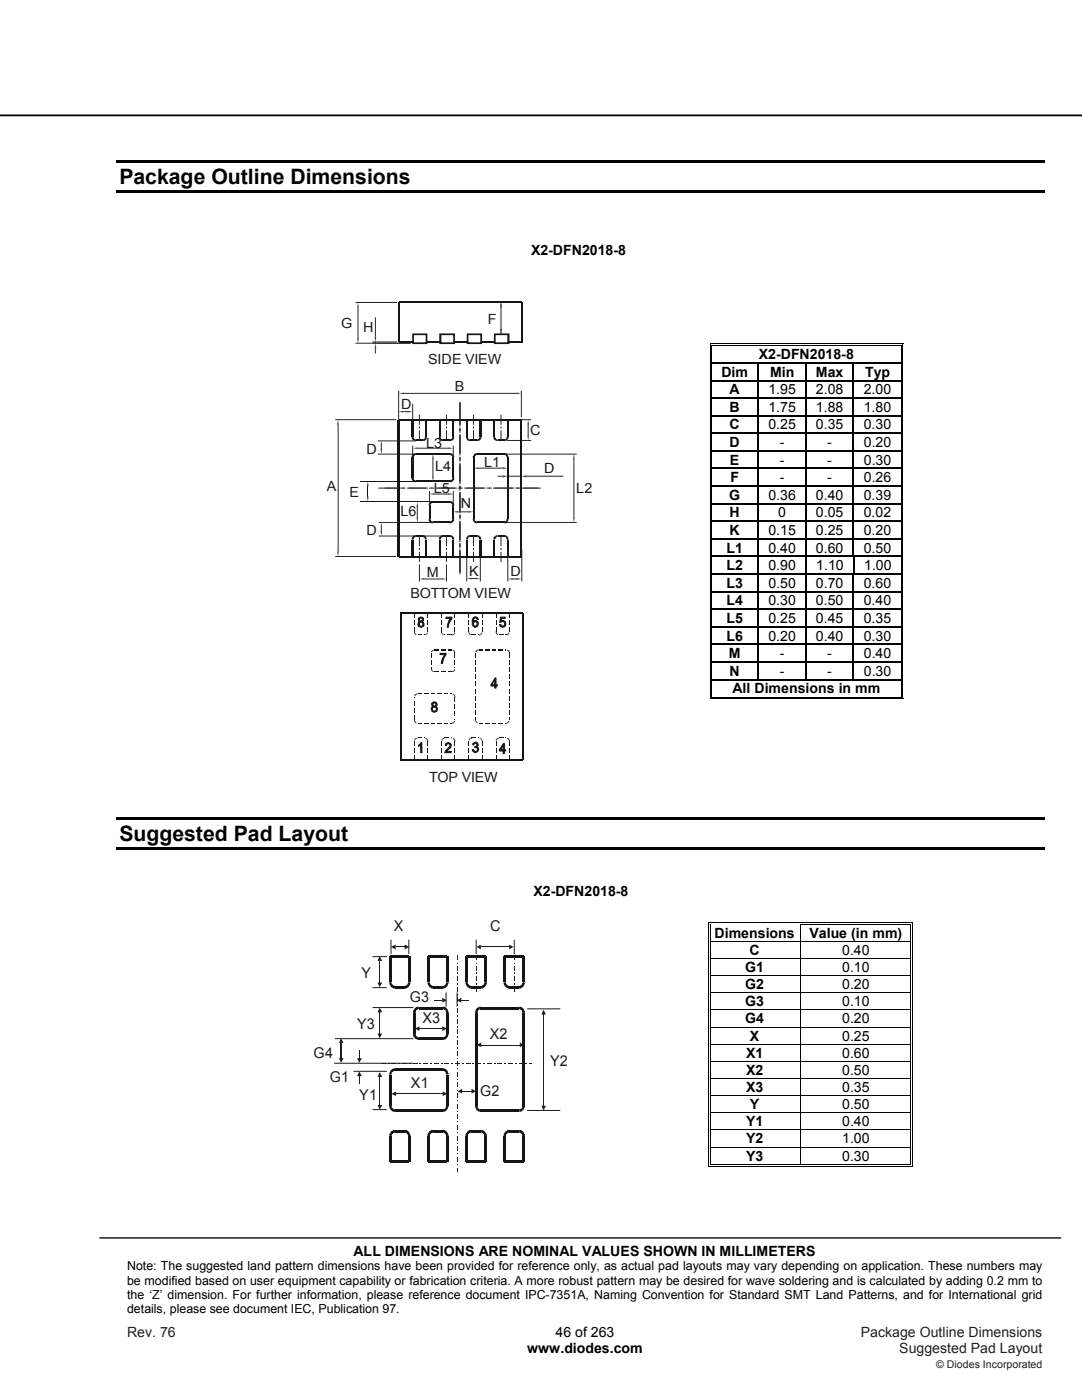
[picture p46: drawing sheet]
<svg xmlns="http://www.w3.org/2000/svg" width="216mm" height="279mm" viewBox="0 0 216 279" stroke-linecap="round" stroke-linejoin="round" font-family="sans-serif">
<defs><g id="words">
<g font-size="4.2">
<text x="23.8" y="36.7">Package Outline Dimensions</text>
<text x="23.8" y="167.9">Suggested Pad Layout</text>
</g>
<g font-size="3" fill="#1f1a17">
<text x="78.6" y="185.8">X</text>
<text x="97.8" y="185.8">C</text>
<text x="72.1" y="195.2">Y</text>
<text x="81.7" y="199.9">G3</text>
<text x="71.3" y="205.4">Y3</text>
<text x="84.3" y="204.2">X3</text>
<text x="97.7" y="207.4">X2</text>
<text x="62.6" y="211.1">G4</text>
<text x="65.8" y="215.9">G1</text>
<text x="109.8" y="212.7">Y2</text>
<text x="71.7" y="219.5">Y1</text>
<text x="82" y="217.2">X1</text>
<text x="95.8" y="218.8">G2</text>
</g>
<g font-size="2.8">
<text x="106" y="50.9">X2-DFN2018-8</text>
<text x="151.4" y="71.7">X2-DFN2018-8</text>
<text x="143.9" y="75.2">Dim</text>
<text x="153.6" y="75.2">Min</text>
<text x="162.8" y="75.2">Max</text>
<text x="172.6" y="75.2">Typ</text>
<text x="145.6" y="78.7">A</text>
<text x="145.6" y="82.2">B</text>
<text x="153.3" y="78.7">1.95</text>
<text x="153.3" y="82.2">1.75</text>
<text x="162.8" y="78.7">2.08</text>
<text x="162.8" y="82.2">1.88</text>
<text x="172.4" y="78.7">2.00</text>
<text x="172.4" y="82.2">1.80</text>
<text x="145.6" y="85.7">C</text>
<text x="145.6" y="89.2">D</text>
<text x="153.3" y="85.7">0.25</text>
<text x="155.6" y="89.2">-</text>
<text x="162.8" y="85.7">0.35</text>
<text x="165.1" y="89.2">-</text>
<text x="172.4" y="85.7">0.30</text>
<text x="172.4" y="89.2">0.20</text>
<text x="145.6" y="92.7">E</text>
<text x="155.6" y="92.7">-</text>
<text x="165.1" y="92.7">-</text>
<text x="172.4" y="92.7">0.30</text>
<text x="145.5" y="99.8">G</text>
<text x="145.7" y="96.2">F</text>
<text x="153.3" y="99.8">0.36</text>
<text x="155.6" y="96.2">-</text>
<text x="162.8" y="99.8">0.40</text>
<text x="165.1" y="96.2">-</text>
<text x="172.4" y="99.8">0.39</text>
<text x="172.4" y="96.2">0.26</text>
<text x="145.6" y="103.3">H</text>
<text x="145.6" y="106.8">K</text>
<text x="153.3" y="106.8">0.15</text>
<text x="155.3" y="103.3">0</text>
<text x="162.8" y="106.8">0.25</text>
<text x="162.8" y="103.3">0.05</text>
<text x="172.4" y="106.8">0.20</text>
<text x="172.4" y="103.3">0.02</text>
<text x="144.9" y="110.3">L1</text>
<text x="144.9" y="113.8">L2</text>
<text x="153.3" y="110.3">0.40</text>
<text x="153.3" y="113.8">0.90</text>
<text x="162.8" y="110.3">0.60</text>
<text x="162.9" y="113.8">1.10</text>
<text x="172.4" y="110.3">0.50</text>
<text x="172.4" y="113.8">1.00</text>
<text x="144.9" y="117.3">L3</text>
<text x="153.3" y="117.3">0.50</text>
<text x="162.8" y="117.3">0.70</text>
<text x="172.4" y="117.3">0.60</text>
<text x="144.9" y="120.8">L4</text>
<text x="144.9" y="124.3">L5</text>
<text x="153.3" y="120.8">0.30</text>
<text x="153.3" y="124.3">0.25</text>
<text x="162.8" y="120.8">0.50</text>
<text x="162.8" y="124.3">0.45</text>
<text x="172.4" y="120.8">0.40</text>
<text x="172.4" y="124.3">0.35</text>
<text x="144.9" y="127.8">L6</text>
<text x="145.4" y="131.3">M</text>
<text x="153.3" y="127.8">0.20</text>
<text x="155.6" y="131.3">-</text>
<text x="162.8" y="127.8">0.40</text>
<text x="165.1" y="131.3">-</text>
<text x="172.4" y="127.8">0.30</text>
<text x="172.4" y="131.3">0.40</text>
<text x="145.6" y="134.9">N</text>
<text x="155.6" y="134.9">-</text>
<text x="165.1" y="134.9">-</text>
<text x="172.4" y="134.9">0.30</text>
<text x="146.2" y="138.4">All Dimensions in mm</text>
<text x="106.4" y="178.8">X2-DFN2018-8</text>
<text x="142.6" y="187.1">Dimensions</text>
<text x="149.6" y="190.6">C</text>
<text x="161.5" y="187.1">Value (in mm)</text>
<text x="168" y="190.6">0.40</text>
<text x="148.7" y="194">G1</text>
<text x="148.7" y="197.4">G2</text>
<text x="168" y="194">0.10</text>
<text x="168" y="197.4">0.20</text>
<text x="148.7" y="200.8">G3</text>
<text x="168" y="200.8">0.10</text>
<text x="148.7" y="204.2">G4</text>
<text x="149.6" y="207.7">X</text>
<text x="168" y="207.7">0.25</text>
<text x="168" y="204.2">0.20</text>
<text x="148.9" y="211.1">X1</text>
<text x="148.9" y="214.5">X2</text>
<text x="168" y="211.1">0.60</text>
<text x="168" y="214.5">0.50</text>
<text x="148.9" y="217.9">X3</text>
<text x="149.6" y="221.4">Y</text>
<text x="168" y="221.4">0.50</text>
<text x="168" y="217.9">0.35</text>
<text x="148.9" y="224.8">Y1</text>
<text x="168" y="224.8">0.40</text>
<text x="148.9" y="228.2">Y2</text>
<text x="148.9" y="231.6">Y3</text>
<text x="168" y="228.2">1.00</text>
<text x="168" y="231.6">0.30</text>
<text x="70.6" y="250.6">ALL DIMENSIONS ARE NOMINAL VALUES SHOWN IN MILLIMETERS</text>
<text x="110.9" y="266.8">46 of 263</text>
<text x="105.2" y="270.1">www.diodes.com</text>
</g>
<g font-size="2.8" fill="#1f1a17">
<text x="68.1" y="65.5">G</text>
<text x="97.4" y="64.7">F</text>
<text x="72.5" y="66.3">H</text>
<text x="85.4" y="72.7">SIDE VIEW</text>
<text x="80.1" y="81.6">D</text>
<text x="90.8" y="78.1">B</text>
<text x="85" y="89.4">L3</text>
<text x="105.8" y="86.8">C</text>
<text x="73.1" y="90.6">D</text>
<text x="86.8" y="94">L4</text>
<text x="96.6" y="93.2">L1</text>
<text x="65.2" y="98.1">A</text>
<text x="69.7" y="99.1">E</text>
<text x="86.6" y="98.3">L5</text>
<text x="115" y="98.4">L2</text>
<text x="73.1" y="106.8">D</text>
<text x="79.9" y="102.9">L6</text>
<text x="81.9" y="119.3">BOTTOM VIEW</text>
<text x="85.2" y="115.2">M</text>
<text x="93.6" y="115">K</text>
<text x="101.8" y="115">D</text>
<text x="85.6" y="156.1">TOP VIEW</text>
</g>
<g font-size="2.8" fill="#131516">
<text x="108.6" y="94.4">D</text>
<text x="91.9" y="101.5">N</text>
</g>
<g font-size="2.8" fill="#231f20">
<text x="25.4" y="266.8">Rev. 76</text>
<text x="171.8" y="266.8">Package Outline Dimensions</text>
<text x="179.5" y="270.1">Suggested Pad Layout</text>
</g>
<g font-size="2.5">
<text x="25.4" y="253.5">Note: The suggested land pattern dimensions have been provided for reference only, as actual pad layouts may vary depending on application. These numbers may</text>
<text x="25.4" y="256.4">be modified based on user equipment capability or fabrication criteria. A more robust pattern may be desired for wave soldering and is calculated by adding 0.2 mm to</text>
<text x="25.4" y="259.2">the ‘Z’ dimension. For further information, please reference document IPC-7351A, Naming Convention for Standard SMT Land Patterns, and for International grid</text>
<text x="25.4" y="262.1">details, please see document IEC, Publication 97.</text>
</g>
<text font-size="2.1" fill="#231f20" x="186.8" y="273">© Diodes Incorporated</text>
</g></defs>
<path d="M0 23h215.9" fill="none" stroke="#000" stroke-width=".35"/>
<path d="M19.9 247.1h191.8" fill="none" stroke="#000" stroke-width=".26"/>
<g fill="#000">
<path d="M23.3 31.9h185.2v.5h-185.2zM23.3 38h185.2v.5h-185.2zM141.6 68.5h.2v.6h-.2zM141.6 68.5h.6v.2h-.6zM141.6 72.3h.2v.3h-.2zM141.6 75.8h.2v.3h-.2zM141.6 79.3h.2v.3h-.2zM142 68.9h.2v.2h-.2zM142 68.9h.2v.1h-.2zM142 72.3h.2v.3h-.2zM142 75.8h.2v.3h-.2zM142 79.3h.2v.3h-.2z"/>
<path d="M151.2 72.3h.2v.3h-.2zM151.2 75.8h.2v.3h-.2zM151.2 79.3h.2v.3h-.2zM160.7 72.3h.3v.3h-.3zM160.7 75.8h.3v.3h-.3zM160.7 79.3h.3v.3h-.3zM170.1 72.3h.3v.3h-.3zM170.1 75.8h.3v.3h-.3zM170.1 79.3h.3v.3h-.3zM179.7 68.5h.6v.2h-.6zM179.7 68.9h.2v.2h-.2zM179.7 68.9h.2v.1h-.2z"/>
<path d="M179.7 72.3h.2v.3h-.2zM179.7 75.8h.2v.3h-.2zM179.7 79.3h.2v.3h-.2zM180.1 68.5h.2v.6h-.2zM180.1 72.3h.2v.3h-.2zM180.1 75.8h.2v.3h-.2zM180.1 79.3h.2v.3h-.2zM141.6 82.8h.2v.3h-.2zM141.6 86.4h.2v.2h-.2zM141.6 89.9h.2v.2h-.2zM141.6 93.4h.2v.2h-.2zM141.6 96.9h.2v.3h-.2z"/>
<path d="M142 82.8h.2v.3h-.2zM142 86.4h.2v.2h-.2zM142 89.9h.2v.2h-.2zM142 93.4h.2v.2h-.2zM142 96.9h.2v.3h-.2zM151.2 82.8h.2v.3h-.2zM151.2 86.4h.2v.2h-.2zM151.2 89.9h.2v.2h-.2zM151.2 93.4h.2v.2h-.2zM151.2 96.9h.2v.3h-.2zM160.7 82.8h.3v.3h-.3zM160.7 86.4h.3v.2h-.3z"/>
<path d="M160.7 89.9h.3v.2h-.3zM160.7 93.4h.3v.2h-.3zM160.7 96.9h.3v.3h-.3zM170.1 82.8h.3v.3h-.3zM170.1 86.4h.3v.2h-.3zM170.1 89.9h.3v.2h-.3zM170.1 93.4h.3v.2h-.3zM170.1 96.9h.3v.3h-.3zM179.7 82.8h.2v.3h-.2zM179.7 86.4h.2v.2h-.2zM179.7 89.9h.2v.2h-.2zM179.7 93.4h.2v.2h-.2z"/>
<path d="M179.7 96.9h.2v.3h-.2zM180.1 82.8h.2v.3h-.2zM180.1 86.4h.2v.2h-.2zM180.1 89.9h.2v.2h-.2zM180.1 93.4h.2v.2h-.2zM180.1 96.9h.2v.3h-.2zM141.6 100.4h.2v.3h-.2zM141.6 103.9h.2v.3h-.2zM141.6 107.4h.2v.3h-.2zM141.6 110.9h.2v.3h-.2zM141.6 114.4h.2v.3h-.2zM141.6 117.9h.2v.3h-.2z"/>
<path d="M142 100.4h.2v.3h-.2zM142 103.9h.2v.3h-.2zM142 107.4h.2v.3h-.2zM142 110.9h.2v.3h-.2zM142 114.4h.2v.3h-.2zM142 117.9h.2v.3h-.2zM151.2 100.4h.2v.3h-.2zM151.2 103.9h.2v.3h-.2zM151.2 107.4h.2v.3h-.2zM151.2 110.9h.2v.3h-.2zM151.2 114.4h.2v.3h-.2zM151.2 117.9h.2v.3h-.2z"/>
<path d="M160.7 100.4h.3v.3h-.3zM160.7 103.9h.3v.3h-.3zM160.7 107.4h.3v.3h-.3zM160.7 110.9h.3v.3h-.3zM160.7 114.4h.3v.3h-.3zM160.7 117.9h.3v.3h-.3zM170.1 100.4h.3v.3h-.3zM170.1 103.9h.3v.3h-.3zM170.1 107.4h.3v.3h-.3zM170.1 114.4h.3v.3h-.3zM170.1 117.9h.3v.3h-.3zM170.3 111.2h.2z"/>
<path d="M179.7 100.4h.2v.3h-.2zM179.7 103.9h.2v.3h-.2zM179.7 107.4h.2v.3h-.2zM179.7 110.9h.2v.3h-.2zM179.7 114.4h.2v.3h-.2zM179.7 117.9h.2v.3h-.2zM180.1 100.4h.2v.3h-.2zM180.1 103.9h.2v.3h-.2zM180.1 107.4h.2v.3h-.2zM180.1 110.9h.2v.3h-.2zM180.1 114.4h.2v.3h-.2zM180.1 117.9h.2v.3h-.2z"/>
<path d="M141.6 121.5h.2v.2h-.2zM141.6 125h.2v.2h-.2zM141.6 128.5h.2v.2h-.2zM141.6 132h.2v.2h-.2zM141.6 135.5h.2v.3h-.2zM141.6 139.4h.6v.1h-.6zM142 121.5h.2v.2h-.2zM142 125h.2v.2h-.2zM142 128.5h.2v.2h-.2zM142 132h.2v.2h-.2zM142 135.5h.2v.3h-.2zM142 139h.2v.2h-.2z"/>
<path d="M151.2 121.5h.2v.2h-.2zM151.2 125h.2v.2h-.2zM151.2 128.5h.2v.2h-.2zM151.2 132h.2v.2h-.2zM160.7 121.5h.3v.2h-.3zM160.7 125h.3v.2h-.3zM160.7 128.5h.3v.2h-.3zM160.7 132h.3v.2h-.3zM170.1 121.5h.3v.2h-.3zM170.1 125h.3v.2h-.3zM170.1 128.5h.3v.2h-.3zM170.1 132h.3v.2h-.3z"/>
<path d="M179.7 121.5h.2v.2h-.2zM179.7 125h.2v.2h-.2zM179.7 128.5h.2v.2h-.2zM179.7 132h.2v.2h-.2zM179.7 135.5h.2v.3h-.2zM179.7 139.4h.6v.1h-.6zM179.7 139h.2v.2h-.2zM180.1 121.5h.2v.2h-.2zM180.1 125h.2v.2h-.2zM180.1 128.5h.2v.2h-.2zM180.1 132h.2v.2h-.2zM180.1 135.5h.2v.3h-.2z"/>
<path d="M180.1 139h.2v.5h-.2zM23.3 163h185.2v.6h-185.2zM23.3 169.2h185.2v.5h-185.2z"/>
</g>
<g fill="none" stroke="#000" stroke-width=".2">
<path d="M141.7 69.1v3.2M141.7 72.6v3.2M141.7 76.1v3.2M141.7 79.6v3.2M142.1 69.1v3.2M142.1 72.6v3.2M142.1 76.1v3.2M142.1 79.6v3.2M142.2 68.6h37.5M142.2 69h37.5M179.8 69.1v3.2M179.8 72.6v3.2"/>
<path d="M179.8 76.1v3.2M179.8 79.6v3.2M180.2 69.1v3.2M180.2 72.6v3.2M180.2 76.1v3.2M180.2 79.6v3.2M141.7 83.1v3.3M141.7 86.6v3.3M141.7 90.1v3.3M141.7 93.6v3.3M141.7 97.2v3.2M142.1 83.1v3.3"/>
<path d="M142.1 86.6v3.3M142.1 90.1v3.3M142.1 93.6v3.3M142.1 97.2v3.2M179.8 83.1v3.3M179.8 86.6v3.3M179.8 90.1v3.3M179.8 93.6v3.3M179.8 97.2v3.2M180.2 83.1v3.3M180.2 86.6v3.3M180.2 90.1v3.3"/>
<path d="M180.2 93.6v3.3M180.2 97.2v3.2M141.7 100.7v3.2M141.7 104.2v3.2M141.7 107.7v3.2M141.7 111.2v3.2M141.7 114.7v3.2M141.7 118.2v3.3M142.1 100.7v3.2M142.1 104.2v3.2M142.1 107.7v3.2M142.1 111.2v3.2"/>
<path d="M142.1 114.7v3.2M142.1 118.2v3.3M179.8 100.7v3.2M179.8 104.2v3.2M179.8 107.7v3.2M179.8 111.2v3.2M179.8 114.7v3.2M179.8 118.2v3.3M180.2 100.7v3.2M180.2 104.2v3.2M180.2 107.7v3.2M180.2 111.2v3.2"/>
<path d="M180.2 114.7v3.2M180.2 118.2v3.3M141.7 121.7v3.3M141.7 125.2v3.3M141.7 128.7v3.3M141.7 132.2v3.3M141.7 135.8v3.7M142.1 121.7v3.3M142.1 125.2v3.3M142.1 128.7v3.3M142.1 132.2v3.3M142.1 135.8v3.2"/>
<path d="M142.2 139.4h37.5M142.2 139.1h37.5M179.8 121.7v3.3M179.8 125.2v3.3M179.8 128.7v3.3M179.8 132.2v3.3M179.8 135.8v3.2M180.2 121.7v3.3M180.2 125.2v3.3M180.2 128.7v3.3M180.2 132.2v3.3M180.2 135.8v3.2"/>
</g>
<g fill="none" stroke="#000" stroke-width=".25">
<path d="M142.2 72.4h9M142.2 75.9h9M142.2 79.5h9M151.3 72.6v3.2M151.3 76.1v3.2M151.3 79.6v3.2M151.4 72.4h9.3M151.4 75.9h9.3M151.4 79.5h9.3M160.8 72.6v3.2M160.8 76.1v3.2M160.8 79.6v3.2"/>
<path d="M161 72.4h9.1M161 75.9h9.1M161 79.5h9.1M170.3 72.6v3.2M170.3 76.1v3.2M170.3 79.6v3.2M170.4 72.4h9.3M170.4 75.9h9.3M170.4 79.5h9.3M142.2 83h9M142.2 86.5h9M142.2 90h9"/>
<path d="M142.2 93.5h9M142.2 97h9M151.3 83.1v3.3M151.3 86.6v3.3M151.3 90.1v3.3M151.3 93.6v3.3M151.3 97.2v3.2M151.4 83h9.3M151.4 86.5h9.3M151.4 90h9.3M151.4 93.5h9.3M151.4 97h9.3"/>
<path d="M160.8 83.1v3.3M160.8 86.6v3.3M160.8 90.1v3.3M160.8 93.6v3.3M160.8 97.2v3.2M161 83h9.1M161 86.5h9.1M161 90h9.1M161 93.5h9.1M161 97h9.1M170.3 83.1v3.3M170.3 86.6v3.3"/>
<path d="M170.3 90.1v3.3M170.3 93.6v3.3M170.3 97.2v3.2M170.4 83h9.3M170.4 86.5h9.3M170.4 90h9.3M170.4 93.5h9.3M170.4 97h9.3M142.2 100.5h9M142.2 104h9M142.2 107.5h9M142.2 111h9"/>
<path d="M142.2 114.6h9M142.2 118.1h9M151.3 100.7v3.2M151.3 104.2v3.2M151.3 107.7v3.2M151.3 111.2v3.2M151.3 114.7v3.2M151.3 118.2v3.3M151.4 100.5h9.3M151.4 104h9.3M151.4 107.5h9.3M151.4 111h9.3"/>
<path d="M151.4 114.6h9.3M151.4 118.1h9.3M160.8 100.7v3.2M160.8 104.2v3.2M160.8 107.7v3.2M160.8 111.2v3.2M160.8 114.7v3.2M160.8 118.2v3.3M161 100.5h9.1M161 104h9.1M161 107.5h9.1M161 111h18.7"/>
<path d="M161 114.6h9.1M161 118.1h9.1M170.3 100.7v3.2M170.3 104.2v3.2M170.3 107.7v3.2M170.3 114.7v3.2M170.3 118.2v3.3M170.4 100.5h9.3M170.4 104h9.3M170.4 107.5h9.3M170.4 114.6h9.3M170.4 118.1h9.3"/>
<path d="M170.4 111.2v3.2M142.2 121.6h9M142.2 125.1h9M142.2 128.6h9M142.2 132.1h9M142.2 135.6h37.5M151.3 121.7v3.3M151.3 125.2v3.3M151.3 128.7v3.3M151.3 132.2v3.3M151.4 121.6h9.3M151.4 125.1h9.3"/>
<path d="M151.4 128.6h9.3M151.4 132.1h9.3M160.8 121.7v3.3M160.8 125.2v3.3M160.8 128.7v3.3M160.8 132.2v3.3M161 121.6h9.1M161 125.1h9.1M161 128.6h9.1M161 132.1h9.1M170.3 121.7v3.3M170.3 125.2v3.3"/>
<path d="M170.3 128.7v3.3M170.3 132.2v3.3M170.4 121.6h9.3M170.4 125.1h9.3M170.4 128.6h9.3M170.4 132.1h9.3"/>
</g>
<g fill="#fff">
<path d="M141.8 184.5h17.8v3.3h-17.8z"/>
<path d="M142.2 184.5h16.8v3.3h-16.8z"/>
</g>
<path d="M141.3 184h.1v.5h-.1zM141.3 184h.5v.2h-.5zM141.6 184.3h.2v.2h-.2z" fill="#000"/>
<path d="M141.8 184.1h17.8M141.8 184.4h17.8" fill="none" stroke="#000" stroke-width=".2"/>
<path d="M141.8 184.5h17.8z" fill="#fff"/>
<path d="M159.6 184.5h.2zM159.6 184h.5v.2h-.5zM159.6 184.3h.5v.2h-.5zM181.7 184h.5v.2h-.5zM181.7 184.3h.1v.2h-.1zM182 184h.2v.5h-.2z" fill="#000"/>
<path d="M141.4 184.5v3.3M141.7 184.5v3.3M159.7 184.5v3.3M160.1 184.1h21.6M160.1 184.4h21.6M181.7 184.5v3.3M182.1 184.5v3.3" fill="none" stroke="#000" stroke-width=".2"/>
<g fill="#fff">
<path d="M141.8 188h17.8v3.2h-17.8z"/>
<path d="M142.2 188h16.8v3.2h-16.8z"/>
<path d="M159.8 188h21.9v3.2h-21.9z"/>
<path d="M160.4 188h20.8v3.2h-20.8z"/>
</g>
<path d="M141.3 187.8h.1v.1h-.1zM141.6 187.8h.2v.1h-.2zM181.7 187.8h.1v.1h-.1zM182 187.8h.2v.1h-.2z" fill="#000"/>
<path d="M141.4 187.9v3.3M141.7 187.9v3.3M141.8 187.9h39.9M159.7 187.9v3.3M181.7 187.9v3.3M182.1 187.9v3.3" fill="none" stroke="#000" stroke-width=".2"/>
<g fill="#fff">
<path d="M141.8 191.4h17.8v3.2h-17.8z"/>
<path d="M142.2 191.4h16.8v3.2h-16.8z"/>
<path d="M159.8 191.4h21.9v3.2h-21.9z"/>
<path d="M160.4 191.4h20.8v3.2h-20.8z"/>
</g>
<path d="M141.3 191.2h.1v.2h-.1zM141.6 191.2h.2v.2h-.2zM181.7 191.2h.1v.2h-.1zM182 191.2h.2v.2h-.2z" fill="#000"/>
<path d="M141.4 191.4v3.2M141.7 191.4v3.2M141.8 191.3h39.9M159.7 191.4v3.2M181.7 191.4v3.2M182.1 191.4v3.2" fill="none" stroke="#000" stroke-width=".2"/>
<g fill="#fff">
<path d="M141.8 194.8h17.8v3.2h-17.8z"/>
<path d="M142.2 194.8h16.8v3.2h-16.8z"/>
<path d="M159.8 194.8h21.9v3.2h-21.9z"/>
<path d="M160.4 194.8h20.8v3.2h-20.8z"/>
</g>
<path d="M141.3 194.6h.1v.2h-.1zM141.6 194.6h.2v.2h-.2zM181.7 194.6h.1v.2h-.1zM182 194.6h.2v.2h-.2z" fill="#000"/>
<path d="M141.4 194.8v3.2M141.7 194.8v3.2M141.8 194.7h39.9M159.7 194.8v3.2M181.7 194.8v3.2M182.1 194.8v3.2" fill="none" stroke="#000" stroke-width=".2"/>
<g fill="#fff">
<path d="M141.8 198.2h17.8v3.3h-17.8z"/>
<path d="M142.2 198.2h16.8v3.3h-16.8z"/>
</g>
<g fill="#000">
<path d="M141.3 198h.1v.2h-.1zM141.6 198h.2v.2h-.2zM181.7 198h.1v.2h-.1zM182 198h.2v.2h-.2zM141.3 201.5h.1v.1h-.1zM141.3 204.9h.1v.2h-.1zM141.3 208.3h.1v.2h-.1zM141.3 211.7h.1v.2h-.1zM141.3 215.2h.1v.1h-.1zM141.3 218.6h.1v.1h-.1zM141.6 201.5h.2v.1h-.2zM141.6 204.9h.2v.2h-.2z"/>
<path d="M141.6 208.3h.2v.2h-.2zM141.6 211.7h.2v.2h-.2zM141.6 215.2h.2v.1h-.2zM141.6 218.6h.2v.1h-.2zM181.7 201.5h.1v.1h-.1zM181.7 204.9h.1v.2h-.1zM181.7 208.3h.1v.2h-.1zM181.7 211.7h.1v.2h-.1zM181.7 215.2h.1v.1h-.1zM181.7 218.6h.1v.1h-.1zM182 201.5h.2v.1h-.2zM182 204.9h.2v.2h-.2z"/>
<path d="M182 208.3h.2v.2h-.2zM182 211.7h.2v.2h-.2zM182 215.2h.2v.1h-.2zM182 218.6h.2v.1h-.2zM141.3 222h.1v.2h-.1zM141.3 225.4h.1v.2h-.1zM141.3 228.8h.1v.2h-.1zM141.3 232.6h.5v.2h-.5zM141.6 222h.2v.2h-.2zM141.6 225.4h.2v.2h-.2zM141.6 228.8h.2v.2h-.2zM141.6 232.3h.2v.2h-.2z"/>
<path d="M159.6 232.3h.5v.2h-.5zM181.7 222h.1v.2h-.1zM181.7 225.4h.1v.2h-.1zM181.7 228.8h.1v.2h-.1zM181.7 232.6h.5v.2h-.5zM181.7 232.3h.1v.2h-.1zM182 222h.2v.2h-.2zM182 225.4h.2v.2h-.2zM182 228.8h.2v.2h-.2zM182 232.3h.2v.5h-.2z"/>
</g>
<g fill="none" stroke="#000" stroke-width=".2">
<path d="M141.4 198.2v3.3M141.7 198.2v3.3M141.8 198.1h39.9M159.7 198.2v3.3M181.7 198.2v3.3M182.1 198.2v3.3M141.4 201.6v3.3M141.4 205.1v3.2M141.4 208.5v3.2M141.4 211.9v3.3M141.4 215.3v3.3M141.4 218.7v3.3"/>
<path d="M141.7 201.6v3.3M141.7 205.1v3.2M141.7 208.5v3.2M141.7 211.9v3.3M141.7 215.3v3.3M141.7 218.7v3.3M141.8 201.5h39.9M141.8 205h39.9M141.8 208.4h39.9M141.8 211.8h39.9M141.8 215.2h39.9M141.8 218.7h39.9"/>
<path d="M159.7 201.6v3.3M159.7 205.1v3.2M159.7 208.5v3.2M159.7 211.9v3.3M159.7 215.3v3.3M159.7 218.7v3.3M181.7 201.6v3.3M181.7 205.1v3.2M181.7 208.5v3.2M181.7 211.9v3.3M181.7 215.3v3.3M181.7 218.7v3.3"/>
<path d="M182.1 201.6v3.3M182.1 205.1v3.2M182.1 208.5v3.2M182.1 211.9v3.3M182.1 215.3v3.3M182.1 218.7v3.3M141.4 222.2v3.2M141.4 225.6v3.2M141.4 229v3.8M141.7 222.2v3.2M141.7 225.6v3.2M141.7 229v3.3"/>
<path d="M141.8 222.1h39.9M141.8 225.5h39.9M141.8 228.9h39.9M141.8 232.7h39.9M141.8 232.4h17.8M159.7 222.2v3.2M159.7 225.6v3.2M159.7 229v3.3M160.1 232.4h21.6M181.7 222.2v3.2M181.7 225.6v3.2M181.7 229v3.3"/>
<path d="M182.1 222.2v3.2M182.1 225.6v3.2M182.1 229v3.3"/>
</g>
<path d="M87.9 68.3h2.7v.4h-2.7zM90.6 68.5h.2v.2h-.2zM90.4 66.7h.4v1.8h-.4zM90.6 66.5h.2v.2h-.2zM87.9 66.5h2.7v.4h-2.7zM87.7 66.5h.2v.2h-.2zM87.7 66.7h.4v1.8h-.4zM87.7 68.5h.2v.2h-.2z" fill="#131516"/>
<path d="M96 68.2h2.7M104.2 60.4v7.8" fill="none" stroke="#131516" stroke-width=".34"/>
<g fill="#131516">
<path d="M98.7 68.3h2.7v.4h-2.7zM98.6 68.5h.1v.2h-.1zM98.6 66.7h.3v1.8h-.3zM98.6 66.5h.1v.2h-.1zM98.7 66.5h2.7v.4h-2.7zM101.4 66.5h.3v.2h-.3zM101.2 66.7h.5v1.8h-.5zM101.4 68.5h.3v.2h-.3z"/>
<path d="M93.3 68.3h2.7v.4h-2.7zM93.1 68.5h.2v.2h-.2zM93.1 66.7h.4v1.8h-.4zM93.1 66.5h.2v.2h-.2zM93.3 66.5h2.7v.4h-2.7zM96 66.5h.2v.2h-.2zM95.8 66.7h.4v1.8h-.4zM96 68.5h.2v.2h-.2z"/>
</g>
<path d="M90.6 68.2h2.7" fill="none" stroke="#131516" stroke-width=".34"/>
<path d="M101.2 108.5h.3v.4h-.3z" fill="#131516"/>
<path d="M102.3 115.5h1.1" fill="none" stroke="#23282b" stroke-width=".2"/>
<path d="M101.3 115.5l1-.1v.3z" fill="#2a1f74"/>
<path d="M99.3 95h1M101.3 95.1v.5M101.3 95h2.7M104 95.4v.2M105.1 95h7.3" fill="none" stroke="#23282b" stroke-width=".2"/>
<g fill="#2a1f74">
<path d="M100.3 94.9l1 .1-1 .3z"/>
<path d="M104 95l1.1-.1v.4z"/>
</g>
<path d="M75.6 104.3h13.7M75.6 107h13.7M76.1 105.3v.7" fill="none" stroke="#23282b" stroke-width=".2"/>
<g fill="#2a1f74">
<path d="M76.1 104.3l.2 1h-.4z"/>
<path d="M75.9 106h.4l-.2 1z"/>
</g>
<path d="M79.5 78v6M80.6 78.5h22.4M104 78v5.2M75.4 90.6h7.6" fill="none" stroke="#23282b" stroke-width=".2"/>
<g fill="#2a1f74">
<path d="M79.5 78.5l1.1-.2v.4z"/>
<path d="M103 78.3l1 .2-1 .2z"/>
</g>
<path d="M94.5 92.8v2.3" fill="none" stroke="#23282b" stroke-width=".2"/>
<path d="M95.5 93.4h4.8" fill="none" stroke="#23282b" stroke-width=".2"/>
<g fill="#2a1f74">
<path d="M94.5 93.4l1-.1v.3z"/>
<path d="M100.3 93.3l1 .1-1 .2z"/>
</g>
<path d="M66.9 83.8h12.1M67.5 84.8v25.2M66.9 111.1h12.1" fill="none" stroke="#23282b" stroke-width=".2"/>
<g fill="#2a1f74">
<path d="M67.2 110h.4l-.1 1.1z"/>
<path d="M67.5 83.8l.1 1h-.4z"/>
</g>
<path d="M83.7 112.7v3.4M84.7 115.5h3.4M89.1 112.7v3.4" fill="none" stroke="#23282b" stroke-width=".2"/>
<g fill="#2a1f74">
<path d="M83.7 115.5l1-.1v.3z"/>
<path d="M88.1 115.4l1 .1-1 .2z"/>
</g>
<path d="M93.1 110v6.1M94.1 115.5h.7M95.8 110v6.1" fill="none" stroke="#23282b" stroke-width=".2"/>
<g fill="#2a1f74">
<path d="M93.1 115.5l1-.2v.3z"/>
<path d="M94.8 115.3l1 .2-1 .1z"/>
</g>
<path d="M99.5 90.6h15.6M114.5 91.7v11.6M98.5 104.3h16.6" fill="none" stroke="#23282b" stroke-width=".2"/>
<g fill="#2a1f74">
<path d="M114.3 103.3h.4l-.2 1z"/>
<path d="M114.5 90.6l.2 1.1h-.4z"/>
</g>
<path d="M70.9 68.5h11M70.9 60.4h8.3M71.4 61.4v6.1" fill="none" stroke="#23282b" stroke-width=".2"/>
<g fill="#2a1f74">
<path d="M71.3 67.5h.3l-.2 1z"/>
<path d="M71.4 60.4l.2 1h-.3z"/>
</g>
<path d="M74.3 68.5h7.6M74.3 68.2h4.9M74.9 63.3v3.9M74.9 68.2v.3M74.9 69.5v1" fill="none" stroke="#23282b" stroke-width=".2"/>
<g fill="#2a1f74">
<path d="M74.9 68.5l.2 1h-.4z"/>
<path d="M74.7 67.2h.4l-.2 1z"/>
</g>
<path d="M101.4 68.2h2.8M104.2 60.4h-24.5v7.8h2.7" fill="none" stroke="#131516" stroke-width=".34"/>
<g fill="none" stroke="#23282b" stroke-width=".2">
<path d="M75.5 97.4h3.8M79.9 97.4h.7M81.2 97.4h3.8M85.6 97.4h.7M86.9 97.4h3.9M91.4 97.4h.6M91.8 80.3v4.5M91.8 85.4v.6M91.8 86.7v3.9M91.8 91.2v.7M91.8 92.5v3.8M91.8 97v.6"/>
<path d="M91.8 98.3v3.8M92.6 97.4h3.9M97.1 97.4h.7M98.4 97.4h3.9M102.8 97.4h.7M104.1 97.4h3.8M91.8 102.7v.6M91.8 104v3.8M91.8 108.5v.6M91.8 109.8v4.5"/>
</g>
<path d="M67.3 83.8l.2-.2 .1 .2z" fill="#2a1f74"/>
<path d="M91.8 80.5v4.6M91.8 85.7v.7M91.8 87v3.9M91.8 91.5v.7M91.8 92.8v3.8M91.8 97.2v.7M91.8 98.5v3.9M91.8 103v.7M91.8 104.3v3.9M91.8 108.8v.7M91.8 110v4.6" fill="none" stroke="#23282b" stroke-width=".2"/>
<path d="M85.1 68.2h2.8" fill="none" stroke="#131516" stroke-width=".34"/>
<path d="M82.4 68.3h2.7v.4h-2.7zM85.1 68.5h.2v.2h-.2zM84.9 66.7h.4v1.8h-.4zM85.1 66.5h.2v.2h-.2zM82.4 66.5h2.7v.4h-2.7zM82.3 66.5h.1v.2h-.1zM82.3 66.7h.3v1.8h-.3zM82.3 68.5h.1v.2h-.1z" fill="#131516"/>
<path d="M101.2 87.9h4.8M101.8 83.8h4.2M105.4 84.8v2.1" fill="none" stroke="#23282b" stroke-width=".2"/>
<g fill="#2a1f74">
<path d="M105.4 83.8l.2 1h-.4z"/>
<path d="M105.2 86.9h.4l-.2 1z"/>
</g>
<g fill="#131516">
<path d="M83 87.7h1.3v.4h-1.3z"/>
<path d="M88.4 87.7h1.4v.4h-1.4z"/>
<path d="M93.8 87.7h1.4v.4h-1.4z"/>
<path d="M82.8 87.7h.2l-.1 .4-.1-.1zM82.8 87.8v.2zM82.7 87.7h.1v.3l-.2-.1zM82.5 87.9l.2-.2zM82.6 87.6l.2 .1-.3 .2-.1-.1zM82.3 87.7h.2l-.1 .1zM82.3 87.7l.2-.3 .2 .2zM82.3 87.7l.1-.1zM82.2 87.5l.3-.2 .1 .2-.3 .2zM82.2 87.4h.1zM82.1 87.2l.4-.1v.2l-.3 .1z"/>
<path d="M84.9 87.1l.3 .1-.1 .2-.3-.1zM84.9 87.4h.2zM84.8 87.3l.3 .1v.2l-.3-.1zM84.9 87.6h.2zM84.8 87.4l.2 .3-.1 .1-.2-.2zM84.8 87.7l.1 .1zM84.5 87.7l.2-.1 .2 .2-.1 .1zM84.7 87.7l.1 .2zM84.4 87.7h.2l.2 .2-.2 .1zM84.5 87.8l.1 .2zM84.3 87.7h.1l.1 .3-.2 .1z"/>
<path d="M88.2 87.7h.2v.4l-.2-.1zM88.2 87.8v.2zM88.2 87.7h.1l-.1 .3-.2-.1zM88.1 87.7l-.1 .2zM88.1 87.6l.1 .1-.2 .2-.2-.1zM87.9 87.7l-.1 .1zM87.7 87.7l.2-.3 .2 .2-.3 .2zM87.7 87.6h.1zM87.6 87.4l.3-.1 .1 .2-.3 .1zM87.6 87.4h.1zM87.6 87.2l.3-.1v.2l-.3 .1z"/>
<path d="M90.3 87.1l.3 .1v.2l-.3-.1zM90.4 87.4h.2zM90.3 87.3l.3 .1-.1 .2-.3-.1zM90.4 87.6l.1 .1zM90.1 87.6l.2-.2 .2 .3-.1 .1zM90.3 87.7l.1 .1zM90.1 87.6l.3 .2-.2 .1-.2-.2zM90.1 87.7l.1 .2zM89.9 87.7h.1l.2 .2-.2 .1zM89.9 87.8l.1 .2zM89.8 87.7h.1v.3l-.1 .1z"/>
<path d="M93.7 87.7l.1 .4-.2-.1zM93.6 87.8v.2zM93.6 87.7h.1l-.1 .3-.2-.1zM93.5 87.7l-.1 .2zM93.5 87.6l.1 .1-.2 .2-.2-.1zM93.2 87.7h.2zM93.1 87.7l.3-.3 .1 .2-.3 .1zM93 87.6h.2zM93 87.4l.4-.1v.2l-.4 .1zM93 87.4h.2zM93 87.2l.3-.1 .1 .2-.4 .1z"/>
</g>
<path d="M82.3 91.3v4.1" fill="none" stroke="#131516" stroke-width=".42"/>
<g fill="#131516">
<path d="M95.7 87.1l.4 .1-.1 .2-.3-.1zM95.8 87.4l.2 .1zM95.7 87.3l.3 .2-.1 .2-.3-.2zM95.8 87.6l.1 .1zM95.7 87.4l.2 .3h-.1l-.3-.1zM95.7 87.7h.1v.1zM95.4 87.7l.2-.1 .2 .2-.1 .1zM95.5 87.7l.2 .2zM95.3 87.7h.2l.1 .2-.2 .1zM95.4 87.8v.2zM95.2 87.7h.1l.1 .3-.2 .1z"/>
<path d="M100.6 106.8h.2l-.1 .3zM100.8 106.8v.2zM100.9 106.8l.2 .1-.2 .3-.2-.1zM101.1 106.9l-.1 .2zM101.1 107l.1 .1-.2 .2-.1-.1zM101.2 107.1l.1 .1-.2 .2-.1-.1zM101.3 107.2l-.1 .1zM101.1 107.4l.3-.2v.2l-.3 .2zM101.2 107.5l.2-.1zM101.1 107.5h.3l.1 .2-.3 .1z"/>
</g>
<path d="M101.3 107.7v3.4" fill="none" stroke="#131516" stroke-width=".34"/>
<path d="M98.5 107.5h.3v.2h-.3zM98.5 107.4l.1 .1zM98.6 107.2l.3 .2-.1 .2-.3-.2zM98.6 107.2l.1 .1zM98.6 107.1l.4 .2-.2 .1-.2-.2zM98.6 107.1h.2zM98.8 107l.3 .2-.2 .1-.2-.2zM98.8 107l.1-.1 .1 .2zM98.9 106.9l.2-.1v.4zM99.1 106.8v.2zM99.1 106.8h.1l.1 .3h-.2z" fill="#131516"/>
<path d="M98.6 107.7v3.4" fill="none" stroke="#131516" stroke-width=".34"/>
<g fill="#131516">
<path d="M95.2 106.8h.2l-.1 .3h-.1zM95.4 106.8v.2zM95.4 106.8l.2 .1-.1 .3-.2-.1zM95.6 106.9l.1 .1-.2 .1zM95.7 107l.1 .1-.2 .2-.2-.1zM95.7 107.1h.1zM95.5 107.3l.3-.2 .1 .1-.2 .2zM95.8 107.3l.1-.1zM95.6 107.4l.3-.2 .1 .2-.3 .2zM95.8 107.5l.2-.1zM95.7 107.5h.3l.1 .2h-.4z"/>
<path d="M93 107.5h.4l-.1 .2h-.3zM93 107.4l.2 .1zM93 107.2l.4 .2v.2l-.4-.2zM93 107.2l.2 .1zM93.2 107.1l.3 .2-.1 .1-.3-.2zM93.2 107.1h.2zM93.2 107.1l.2-.1 .2 .2-.1 .1zM93.4 106.9l.1 .2zM93.4 106.9l.2-.1 .1 .3-.1 .1zM93.6 106.8v.2zM93.6 106.8h.2v.3z"/>
</g>
<path d="M95.9 107.7v3.4" fill="none" stroke="#131516" stroke-width=".42"/>
<path d="M90.4 100.9v2.7M93.1 107.7v3.4" fill="none" stroke="#131516" stroke-width=".34"/>
<path d="M90.3 103.6h.3v.2h-.3zM90.4 103.8h.2zM90.3 103.7l.3 .1-.1 .2-.3-.2zM90.4 103.9l.1 .1zM90.1 103.9l.2-.1 .2 .2-.1 .2zM90.3 104.1l.1 .1zM90.1 103.9l.3 .3-.2 .1-.2-.3zM90.1 104.2l.1 .2zM89.9 104.1l.1-.1 .2 .4h-.2zM89.9 104.3l.1 .1zM89.8 104.1h.1v.3h-.1z" fill="#131516"/>
<path d="M85.7 100.9v2.7M86.4 100.2h3.4M90.4 107.7v3.4" fill="none" stroke="#131516" stroke-width=".34"/>
<g fill="#131516">
<path d="M89.8 100h.1v.4h-.1zM89.9 100v.2zM90 100l.2 .1-.2 .4-.1-.1zM90.2 100.1l-.1 .2zM90.2 100.1l.2 .1-.3 .3-.1-.1zM90.4 100.2l-.1 .2zM90.1 100.5l.3-.2 .1 .1-.2 .2zM90.4 100.5l.1-.1zM90.2 100.5h.3l.1 .1-.3 .1zM90.4 100.7l.2-.1zM90.3 100.7l.3-.1v.2l-.3 .1z"/>
<path d="M85.5 100.6l.4 .1v.2l-.4-.1zM85.5 100.6l.2 .1zM85.6 100.5l.4 .1h-.5zM85.6 100.4l.2 .1zM85.7 100.3l.3 .2v.1l-.4-.2zM85.7 100.3l.1-.1 .1 .2zM85.8 100.2l.2-.1 .1 .3-.1 .1zM86 100.1v.2zM86 100.1l.1-.1 .2 .4-.2 .1zM86.1 100l.1 .2zM86.1 100h.3v.4h-.2z"/>
</g>
<path d="M94.5 91.3v12.3M101.3 91.3v12.3M87.7 107.7v3.4" fill="none" stroke="#131516" stroke-width=".34"/>
<g fill="#131516">
<path d="M101.2 103.5l.3 .1-.1 .2h-.3zM101.2 103.8h.2zM101.1 103.7l.3 .1v.2l-.3-.2zM101.2 103.9l.2 .1zM101 103.9l.1-.1 .2 .2-.1 .2zM101.2 104.1v.1zM101 103.9l.2 .3-.1 .1-.2-.3zM101 104.2l.1 .2zM100.7 104.1l.2-.1 .2 .4h-.2zM100.8 104.3l.1 .1zM100.6 104.1l.2 .3h-.2z"/>
<path d="M100.6 90.5h.2l-.1 .3zM100.8 90.5v.1zM100.9 90.5l.2 .1-.2 .3-.2-.1zM101.1 90.6l-.1 .1zM101.1 90.6h.1l-.2 .4zM101.2 90.6v.2zM101 90.9l.2-.2 .1 .2-.2 .2zM101.3 90.9l-.1 .1zM101.1 91.1l.3-.2v.2zM101.2 91.1h.2zM101.1 91.1h.3l.1 .1-.3 .1z"/>
</g>
<path d="M95.2 90.6h5.4" fill="none" stroke="#131516" stroke-width=".34"/>
<path d="M94.3 91.1h.4v.2h-.4zM94.3 91.1h.3zM94.5 90.9l.2 .2v.1l-.3-.1zM94.5 90.9l.2 .1zM94.6 90.7l.2 .2-.1 .2-.2-.2zM94.6 90.6l.1 .2zM94.6 90.6h.1l.3 .3-.2 .1zM94.7 90.6l.1 .1zM94.7 90.6l.2-.1 .2 .3-.2 .1zM94.9 90.5l.1 .1zM95 90.5h.2v.3h-.2z" fill="#131516"/>
<path d="M90.4 91.3v4.1" fill="none" stroke="#131516" stroke-width=".34"/>
<g fill="#131516">
<path d="M89.8 90.5h.1v.3h-.1zM89.9 90.5v.1zM90 90.5l.2 .1-.2 .3-.1-.1zM90.2 90.6l-.1 .1zM90.2 90.6h.2l-.3 .4zM90.4 90.6l-.1 .2zM90.4 90.7l.1 .1-.2 .3-.2-.1zM90.4 91l.1-.2zM90.2 91.1l.3-.2 .1 .2zM90.4 91.1h.2zM90.3 91.1h.3v.2h-.3z"/>
<path d="M90.3 95.4h.3v.2l-.3-.1zM90.4 95.5l.2 .1zM90.3 95.5l.3 .1-.1 .2-.3-.1zM90.4 95.7l.1 .2zM90.1 95.8l.2-.2 .2 .3-.1 .1zM90.3 95.9l.1 .2zM90.1 95.7l.3 .4h-.2zM90.1 96l.1 .1zM89.9 95.9l.1-.1 .2 .3-.2 .1zM89.9 96.1l.1 .1zM89.8 95.9h.1v.3h-.1z"/>
</g>
<path d="M83 96.1h6.8" fill="none" stroke="#131516" stroke-width=".34"/>
<path d="M82.8 95.9h.2l-.1 .3h-.1zM82.8 96.1v.1zM82.7 95.8l.1 .1v.3l-.2-.1zM82.7 96l-.2 .1zM82.6 95.7l.2 .1-.3 .3zM82.3 96l.2-.1-.1 .2zM82.3 95.8l.2-.2 .2 .2-.4 .2zM82.3 95.8l.1-.1zM82.2 95.6l.3-.1 .1 .1-.3 .2zM82.2 95.6l.1-.1zM82.1 95.4h.4v.1l-.3 .1z" fill="#131516"/>
<path d="M85 107.7v3.4" fill="none" stroke="#131516" stroke-width=".34"/>
<path d="M82.3 107.7v3.4" fill="none" stroke="#131516" stroke-width=".42"/>
<path d="M84.3 106.8h.2l-.1 .3zM84.5 106.8v.2zM84.6 106.8l.2 .1-.2 .3-.2-.1zM84.8 106.9l-.1 .2zM84.8 107l.1 .1-.2 .2-.2-.1zM84.8 107.1h.1zM84.9 107.1l.1 .1-.2 .2-.1-.1zM85 107.2l-.1 .1zM84.8 107.4l.3-.2v.2l-.3 .2zM84.9 107.5l.2-.1zM84.8 107.5h.3l.1 .2h-.3z" fill="#131516"/>
<path d="M86.4 104.3h3.4" fill="none" stroke="#131516" stroke-width=".34"/>
<path d="M86.2 104.1h.2v.3h-.3zM86.2 104.3l-.1 .1zM86.1 104l.2 .1-.2 .3h-.1zM86 104.3v-.1zM86 103.9l.1 .1-.1 .3-.2-.1zM85.7 104.2l.2-.1zM85.6 104l.4-.1-.3 .3zM85.6 104l.2-.1zM85.5 103.8l.4-.1 .1 .1-.4 .2zM85.5 103.8h.2zM85.5 103.6h.4v.2h-.4z" fill="#131516"/>
<path d="M83 90.6h6.8" fill="none" stroke="#131516" stroke-width=".34"/>
<g fill="#131516">
<path d="M83 106.8h1.3v.3h-1.3z"/>
<path d="M82.2 91.1h.3v.2h-.4zM82.2 91.1h.1zM82.3 90.9l.3 .2-.1 .1-.3-.1zM82.3 90.9l.1 .1zM82.3 90.7l.4 .2-.2 .2-.2-.2zM82.4 90.6l.1 .2-.2-.1zM82.5 90.6l.3 .3-.2 .1zM82.5 90.6l.2 .1zM82.6 90.6l.2-.1v.3l-.1 .1zM82.8 90.5v.1zM82.8 90.5h.1l.1 .3h-.2z"/>
<path d="M82.2 107.5h.3v.2h-.4zM82.2 107.4l.1 .1zM82.3 107.2l.3 .2-.1 .2-.3-.2zM82.3 107.2l.1 .1zM82.3 107.1l.4 .2-.2 .1-.2-.2zM82.3 107.1h.2zM82.4 107.1l.1-.1 .3 .2-.2 .1zM82.5 107l.1-.1 .1 .2zM82.6 106.9l.2-.1v.3l-.1 .1zM82.8 106.8v.2zM82.8 106.8h.1l.1 .3h-.2z"/>
</g>
<path d="M95.2 104.3h5.4" fill="none" stroke="#131516" stroke-width=".34"/>
<g fill="#131516">
<path d="M99.3 87.7h1.3v.4h-1.3z"/>
<path d="M99.3 106.8h1.3v.3h-1.3z"/>
<path d="M93.8 106.8h1.4v.3h-1.4z"/>
<path d="M88.4 106.8h1.4v.3h-1.4z"/>
<path d="M95 104.1h.3l-.1 .3h-.2zM95 104.3l-.1 .1zM94.9 104l.2 .1-.2 .3h-.2zM94.7 104.3l.1-.1zM94.8 103.9l.2 .1-.3 .3-.1-.1zM94.6 104.2l.1-.1zM94.5 104l.2-.2 .1 .1-.2 .3zM94.5 104l.2-.1zM94.4 103.8l.3-.1v.1l-.2 .2zM94.3 103.8h.3zM94.3 103.6h.4v.2h-.4z"/>
<path d="M101.2 87.1l.3 .1-.1 .2-.3-.1zM101.2 87.4h.2zM101.1 87.3l.3 .1v.2l-.3-.1zM101.2 87.6h.2zM101.1 87.4l.2 .3h-.1l-.2-.1zM101.2 87.7v.1zM101 87.6l.2 .2-.1 .1-.2-.2zM101 87.7l.1 .2zM100.7 87.7h.2l.2 .2-.2 .1zM100.8 87.8l.1 .2zM100.6 87.7h.1l.1 .3-.2 .1z"/>
<path d="M99.1 87.7h.2l-.1 .4-.1-.1zM99.1 87.8v.2zM99.1 87.7v.3l-.2-.1zM98.8 87.9l.2-.2zM98.9 87.6l.2 .1-.3 .2-.1-.1zM98.6 87.7h.2l-.1 .1zM98.6 87.7l.2-.3 .2 .2zM98.6 87.7l.1-.1zM98.5 87.5l.3-.2 .1 .2-.3 .2zM98.5 87.4h.1zM98.5 87.2l.3-.1v.2l-.3 .1z"/>
<path d="M89.8 106.8h.1v.3h-.1zM89.9 106.8v.2zM90 106.8l.2 .1-.2 .3-.1-.1zM90.2 106.9l-.1 .2zM90.2 107l.2 .1-.3 .2-.1-.1zM90.4 107.1h-.1zM90.4 107.1l.1 .1-.2 .2-.2-.1zM90.4 107.3l.1-.1zM90.2 107.4l.3-.2 .1 .2-.3 .2zM90.4 107.5l.2-.1zM90.3 107.5h.3v.2h-.3z"/>
<path d="M87.6 107.5h.3v.2h-.3zM87.6 107.4l.1 .1zM87.7 107.2l.3 .2-.1 .2-.3-.2zM87.7 107.2l.1 .1zM87.7 107.2l.1-.1 .3 .2-.2 .1zM87.8 107.1h.1zM87.8 107.1l.2-.1 .2 .2-.1 .1zM88 106.9l.1 .2zM88 106.9l.2-.1 .1 .3-.1 .1zM88.2 106.8v.2zM88.2 106.8h.2v.3h-.2z"/>
</g>
<path d="M79.5 83.8h24.5v27.3h-24.5M85 83.8v3.4M87.7 83.8v3.4M90.4 83.8v3.4M93.1 83.8v3.4M98.6 83.8v3.4M101.3 83.8v3.4" fill="none" stroke="#131516" stroke-width=".34"/>
<path d="M79.6 83.8v27.3M82.3 83.8v3.4M95.9 83.8v3.4" fill="none" stroke="#131516" stroke-width=".42"/>
<g fill="none" stroke="#23282b" stroke-width=".2">
<path d="M76.8 97.4h2.8M80.3 97.4h.6M81.6 97.4h3.8M83.7 82.7v2.1M83.7 85.1v.4M83.7 85.9v2M86 97.4h.6M86.4 91.7v3.3M86.9 90.6h.1M86.9 96.1h.1M87.3 97.4h3.8M89.1 82.7v2.1"/>
<path d="M89.1 85.1v.4M89.1 85.9v2M91.8 97.4h.6M91.8 80.2v4.5M91.8 85.4v.6M91.8 86.6v3.9M91.8 91.1v.6M91.8 92.4v3.8M91.8 96.9v.6M91.8 98.2v3.8M93 97.4h3.9M94.5 82.7v2.1"/>
<path d="M94.5 85.1v.4M94.5 85.9v2M97.5 97.4h.6M98.7 97.4h3.9M100 82.7v2.1M100 85.1v.4M100 85.9v2M103.2 97.4h.7M104.5 97.4h2.9M83.7 107v2M83.7 109.4v.4M83.7 110.1v2.1"/>
<path d="M89.1 107v2M89.1 109.4v.4M89.1 110.1v2.1M91.8 102.7v.6M91.8 103.9v3.8M91.8 108.4v.6M91.8 109.6v4.6M94.5 107v2M94.5 109.4v.4M94.5 110.1v2.1M100 107v2M100 109.4v.4"/>
<path d="M100 110.1v2.1"/>
</g>
<g fill="#2a1f74">
<path d="M86.4 90.6l.2 1.1h-.4z"/>
<path d="M86.2 95h.4l-.2 1.1z"/>
</g>
<path d="M82.3 88.9v3.9M83.4 89.5h6M90.4 88.9v3.9" fill="none" stroke="#23282b" stroke-width=".2"/>
<g fill="#2a1f74">
<path d="M82.3 89.5l1.1-.2v.3z"/>
<path d="M89.4 89.3l1 .2-1 .1z"/>
</g>
<path d="M85.7 98v3.6M86.7 98.6h2.7M90.4 98v3.6" fill="none" stroke="#23282b" stroke-width=".2"/>
<g fill="#2a1f74">
<path d="M85.7 98.6l1-.2v.4z"/>
<path d="M89.4 98.4l1 .2-1 .2z"/>
</g>
<path d="M71.9 100.2h15.7" fill="none" stroke="#131516" stroke-width=".2"/>
<path d="M82.8 104.3h4.8M83.3 101.2v2.1" fill="none" stroke="#23282b" stroke-width=".2"/>
<g fill="#2a1f74">
<path d="M83.3 100.2l.1 1h-.3z"/>
<path d="M83.1 103.3h.3l-.1 1z"/>
</g>
<path d="M91.5 102.2h2M94.5 102.7h.1" fill="none" stroke="#23282b" stroke-width=".2"/>
<g fill="#2a1f74">
<path d="M90.4 102.2l1.1-.2v.3z"/>
<path d="M93.5 102l1 .2-1 .1z"/>
</g>
<path d="M100 60.5v6.1" fill="none" stroke="#23282b" stroke-width=".2"/>
<g fill="#2a1f74">
<path d="M100 60.4l.1 1h-.3z"/>
<path d="M99.8 65.6h.3l-.1 1z"/>
</g>
<path d="M80 122.3h24.4v29.4h-24.4" fill="none" stroke="#131516" stroke-width=".34"/>
<path d="M79.9 122.3v29.4" fill="none" stroke="#131516" stroke-width=".25"/>
<g fill="#131516">
<path d="M82.7 151.6h.7v.1h-.7z"/>
<path d="M83.9 151.6h.9v.1h-.9z"/>
<path d="M85.3 151.6l.1 .1z"/>
<path d="M82.6 150.8h.2v.9h-.2z"/>
<path d="M82.6 149.4h.2v.9h-.2z"/>
<path d="M82.6 148h.2v.9h-.2z"/>
<path d="M83.1 147.3l.3-.1-.2 .2z"/>
<path d="M82.9 147.3l.3 .1z"/>
<path d="M82.8 147.4h.2l-.1 .2z"/>
<path d="M82.8 147.4l.1 .2-.1 .1-.1-.1z"/>
<path d="M82.7 147.6l.1 .1v.1h-.2z"/>
<path d="M85.3 150.8h.1v.9h-.1z"/>
<path d="M85.3 149.4h.1v.9h-.1z"/>
<path d="M85.3 148h.1v.9h-.1z"/>
<path d="M83.4 147.2h.7v.1h-.7z"/>
<path d="M84.6 147.2l.1 .1z"/>
<path d="M85.3 147.8h.1v.2h-.1z"/>
<path d="M85.2 147.7l.2-.1v.2h-.1z"/>
<path d="M85.2 147.4l.2 .2-.2 .1z"/>
<path d="M85 147.3l.2 .1-.1 .2-.2-.2z"/>
<path d="M84.9 147.3v.1z"/>
<path d="M88.6 147.3l.2-.1-.2 .2z"/>
<path d="M88.4 147.3h.2v.1h-.2z"/>
<path d="M88.2 147.4h.3l-.2 .2z"/>
<path d="M88.2 147.4v.3l-.1-.1z"/>
<path d="M88.1 147.6l.1 .2h-.1z"/>
<path d="M88 150.8h.2v.9h-.2z"/>
<path d="M88 149.4h.2v.9h-.2z"/>
<path d="M88 148h.2v.9h-.2z"/>
<path d="M88.8 147.2h.8v.1h-.8z"/>
<path d="M90.1 147.2v.1z"/>
<path d="M90.7 147.8h.2v.2h-.2z"/>
<path d="M90.6 147.7l.2-.1 .1 .2h-.2z"/>
<path d="M90.5 147.6l.2-.2 .1 .2z"/>
<path d="M90.5 147.3l.2 .1-.2 .2z"/>
<path d="M90.4 147.3h.1l-.1 .1z"/>
<path d="M88.1 151.6h.8v.1h-.8z"/>
<path d="M89.4 151.6h.8v.1h-.8z"/>
<path d="M90.7 151.6l.1 .1z"/>
<path d="M90.7 150.8h.2v.9h-.2z"/>
<path d="M90.7 149.4h.2v.9h-.2z"/>
<path d="M90.7 148h.2v.9h-.2z"/>
<path d="M94 147.3l.1-.1 .1 .1-.2 .1z"/>
<path d="M93.8 147.3l.3 .1z"/>
<path d="M93.6 147.4h.3l-.2 .2z"/>
<path d="M93.6 147.4l.2 .2-.2 .1z"/>
<path d="M93.6 147.6v.2h-.1z"/>
<path d="M93.4 150.8h.2v.9h-.2z"/>
<path d="M93.4 149.4h.2v.9h-.2z"/>
<path d="M93.4 148h.2v.9h-.2z"/>
<path d="M94.1 147.2h.9v.1h-.9z"/>
<path d="M95.5 147.2l.1 .1z"/>
<path d="M82.6 142.7h.2v.9h-.2z"/>
<path d="M82.6 141.3h.2v.9h-.2z"/>
<path d="M82.6 139.9h.2v.9h-.2z"/>
<path d="M82.6 139.2h.2v.2h-.2z"/>
<path d="M96.1 147.8h.2l.1 .2z"/>
<path d="M96.1 147.7l.1-.1 .1 .2h-.2z"/>
<path d="M96.1 147.4v.3z"/>
<path d="M95.9 147.3l.2 .1-.1 .2-.2-.2z"/>
<path d="M95.8 147.3v.1z"/>
<path d="M93.5 151.6h.8v.1h-.8z"/>
<path d="M94.8 151.6h.9v.1h-.9z"/>
<path d="M96.1 151.6h.2v.1h-.2z"/>
<path d="M96.2 150.8h.2v.9h-.2z"/>
<path d="M96.2 149.4h.2v.9h-.2z"/>
<path d="M96.2 148h.2v.9h-.2z"/>
<path d="M101 126.6h.2v.2h-.2z"/>
<path d="M101.2 126.6h.1l.1 .1-.2 .1z"/>
<path d="M101.2 126.6h.3l-.1 .1z"/>
<path d="M101.5 126.3l.2 .1-.2 .2z"/>
<path d="M101.5 126.2l.2 .2z"/>
<path d="M101.6 122.3h.1v.9h-.1z"/>
<path d="M101.6 123.8h.1v.8h-.1z"/>
<path d="M101.6 125.1h.1v.9h-.1z"/>
<path d="M98.9 126h.2l-.2 .2z"/>
<path d="M98.9 126.2l.2-.1v.2l-.1 .1z"/>
<path d="M99 126.4l.1-.1 .1 .2-.1 .1z"/>
<path d="M99.1 126.6h.2l-.1 .1z"/>
<path d="M99.3 126.6l.1 .1h-.2z"/>
<path d="M99 122.2h.7v.2h-.7z"/>
<path d="M100.2 122.2h.9v.2h-.9z"/>
<path d="M101.6 122.2l.1 .2z"/>
<path d="M98.9 125.1h.2v.9h-.2z"/>
<path d="M98.9 123.7h.2v.9h-.2z"/>
<path d="M98.9 122.3h.2v.9h-.2z"/>
<path d="M95.5 126.6l.3 .2z"/>
<path d="M95.7 126.6h.1l.1 .1-.1 .1z"/>
<path d="M95.8 126.6h.3l-.2 .1z"/>
<path d="M95.9 126.5l.2-.2 .1 .1-.1 .2z"/>
<path d="M96.1 126.2l.2 .1-.1 .1z"/>
<path d="M93.4 126l.2 .1-.1 .1z"/>
<path d="M93.5 126.2l.1-.1v.3z"/>
<path d="M93.6 126.3l.2 .2-.2 .1z"/>
<path d="M93.7 126.5l.2 .1-.1 .1-.2-.1z"/>
<path d="M93.9 126.6l-.1 .1z"/>
<path d="M96.2 122.3h.2v.9h-.2z"/>
<path d="M96.2 123.8h.2v.8h-.2z"/>
<path d="M96.2 125.1h.2v.9h-.2z"/>
<path d="M93.4 122.3h.2v.9h-.2z"/>
<path d="M93.4 123.8h.2v.8h-.2z"/>
<path d="M93.4 125.1h.2v.9h-.2z"/>
<path d="M93.5 122.2h.8v.2h-.8z"/>
<path d="M94.8 122.2h.9v.2h-.9z"/>
<path d="M96.1 122.2h.2v.2h-.2z"/>
<path d="M90.7 130.4h.2v.9h-.2z"/>
<path d="M90.7 131.8h.2v.9h-.2z"/>
<path d="M90.7 133.2h.2v.1h-.2z"/>
<path d="M90.7 130.2h.2v.2h-.2z"/>
<path d="M90.6 130h.2l.1 .2z"/>
<path d="M90.5 130l.2-.2 .1 .2z"/>
<path d="M90.5 129.7l.2 .1-.2 .2z"/>
<path d="M90.4 129.6l.1 .1-.1 .2z"/>
<path d="M86 130.4h.1v.9h-.1z"/>
<path d="M86 131.8h.1v.9h-.1z"/>
<path d="M86 133.2h.1v.1h-.1z"/>
<path d="M90.7 122.3h.2v.9h-.2z"/>
<path d="M90.7 123.8h.2v.8h-.2z"/>
<path d="M90.7 125.1h.2v.9h-.2z"/>
<path d="M86.7 133.9h.9v.2h-.9z"/>
<path d="M88 133.9h.8v.2h-.8z"/>
<path d="M89.3 133.9h.8v.2h-.8z"/>
<path d="M90.1 133.9l.3 .2h-.3z"/>
<path d="M90.3 133.9h.1l.1 .1-.1 .1z"/>
<path d="M90.4 133.9l.1-.1 .2 .1-.2 .1z"/>
<path d="M90.6 133.6l.2 .1-.1 .2-.2-.1z"/>
<path d="M90.7 133.6h.2l-.3 .1z"/>
<path d="M86 133.3h.1v.2h-.1z"/>
<path d="M86 133.5l.2 .2-.2 .1z"/>
<path d="M86 133.8l.2-.2 .1 .2-.1 .1z"/>
<path d="M86.3 133.8l.1 .2-.2-.1z"/>
<path d="M86.4 133.9h.2l-.1 .2z"/>
<path d="M88.1 122.2h.8v.2h-.8z"/>
<path d="M89.4 122.2h.8v.2h-.8z"/>
<path d="M90.7 122.2l.1 .2z"/>
<path d="M88 122.3h.2v.9h-.2z"/>
<path d="M88 123.8h.2v.8h-.2z"/>
<path d="M88 125.1h.2v.9h-.2z"/>
<path d="M94.8 130.4l.1 .9z"/>
<path d="M94.8 131.8l.1 .9z"/>
<path d="M94.8 133.2l.1 .9z"/>
<path d="M94.8 134.6l.1 1z"/>
<path d="M94.8 136.1l.1 .8z"/>
<path d="M94.8 137.5l.1 .8z"/>
<path d="M94.8 138.9l.1 .9z"/>
<path d="M94.8 140.3l.1 .8z"/>
<path d="M94.8 141.7l.1 .9z"/>
<path d="M94.8 143.1l.1 .5z"/>
<path d="M101.6 130.4h.1v.9h-.1z"/>
<path d="M101.6 131.8h.1v.9h-.1z"/>
<path d="M101.6 133.2h.1v.9h-.1z"/>
<path d="M101.6 134.6h.1v1h-.1z"/>
<path d="M101.6 136.1h.1v.8h-.1z"/>
<path d="M101.6 137.5h.1v.8h-.1z"/>
<path d="M101.6 138.9h.1v.9h-.1z"/>
<path d="M101.6 140.3h.1v.8h-.1z"/>
<path d="M101.6 141.7h.1v.9h-.1z"/>
<path d="M101.6 143.1h.1v.5h-.1z"/>
<path d="M101.6 130.2h.1v.2h-.1z"/>
<path d="M101.5 130h.2v.2z"/>
<path d="M101.5 129.8l.2 .2-.2 .1z"/>
<path d="M101.2 129.8h.3l-.1 .2z"/>
<path d="M101.2 129.6l.1 .3-.1-.1z"/>
<path d="M101 144.3l.2-.1v.2h-.2z"/>
<path d="M101.2 144.2l.2 .1-.2 .1z"/>
<path d="M101.2 144.2l.2-.2 .1 .2z"/>
<path d="M101.4 144h.3l-.2 .2z"/>
<path d="M101.5 143.8h.2v.2z"/>
<path d="M95.6 144.3h.8v.1h-.8z"/>
<path d="M96.9 144.3h.8v.1h-.8z"/>
<path d="M98.2 144.3h.8v.1h-.8z"/>
<path d="M99.5 144.3h.8v.1h-.8z"/>
<path d="M100.8 144.3h.2v.1h-.2z"/>
<path d="M94.8 143.6l.2 .2h-.2z"/>
<path d="M94.8 143.8h.2l-.1 .2z"/>
<path d="M95 143.9l.2 .1-.2 .2z"/>
<path d="M95 144.2l.2-.2 .1 .2-.1 .2z"/>
<path d="M95.2 144.2v.2z"/>
<path d="M98.9 150.8h.2v.9h-.2z"/>
<path d="M98.9 149.4h.2v.9h-.2z"/>
<path d="M98.9 148h.2v.9h-.2z"/>
<path d="M101.6 150.8h.1v.9h-.1z"/>
<path d="M101.6 149.4h.1v.9h-.1z"/>
<path d="M101.6 148h.1v.9h-.1z"/>
<path d="M99 151.6h.7v.1h-.7z"/>
<path d="M100.2 151.6h.9v.1h-.9z"/>
<path d="M101.6 151.6l.1 .1z"/>
<path d="M90.7 139.2h.2v.9h-.2z"/>
<path d="M90.7 140.6h.2v.9h-.2z"/>
<path d="M90.7 142h.2v.9h-.2z"/>
<path d="M90.7 143.4h.2v.2h-.2z"/>
<path d="M90.1 144.3l.2-.1 .1 .2h-.3z"/>
<path d="M90.3 144.2l.2 .2z"/>
<path d="M90.5 144l.2 .2-.2 .1z"/>
<path d="M90.5 144h.3l-.1 .2z"/>
<path d="M90.7 143.8h.2l-.1 .2-.2-.1z"/>
<path d="M90.7 139l.2-.1v.3h-.2z"/>
<path d="M90.6 138.9l.2-.1 .1 .1-.2 .1z"/>
<path d="M90.5 138.8l.2-.2 .1 .2z"/>
<path d="M90.4 138.6h.3l-.2 .2z"/>
<path d="M90.4 138.4l.1 .1-.1 .2z"/>
<path d="M83.4 138.3h.7v.2h-.7z"/>
<path d="M84.6 138.3h.8v.2h-.8z"/>
<path d="M86 138.3h.7v.2h-.7z"/>
<path d="M87.2 138.3h.9v.2h-.9z"/>
<path d="M88.6 138.3h.7v.2h-.7z"/>
<path d="M89.9 138.3h.2v.2h-.2z"/>
<path d="M83.1 138.4l.3-.1-.2 .3z"/>
<path d="M82.9 138.5l.2-.1 .1 .2-.2 .1z"/>
<path d="M82.8 138.6h.2l-.1 .2z"/>
<path d="M82.8 138.6l.1 .2-.1 .1-.1-.1z"/>
<path d="M82.7 138.8l.1 .1h-.2z"/>
<path d="M85.3 122.3h.1v.9h-.1z"/>
<path d="M85.3 123.8h.1v.8h-.1z"/>
<path d="M85.3 125.1h.1v.9h-.1z"/>
<path d="M82.6 122.3h.2v.9h-.2z"/>
<path d="M82.6 123.8h.2v.8h-.2z"/>
<path d="M82.6 125.1h.2v.9h-.2z"/>
<path d="M84.7 126.6h.2v.2h-.2z"/>
<path d="M84.9 126.6l.1 .1-.1 .1z"/>
<path d="M84.9 126.6h.3l-.2 .1z"/>
<path d="M85.2 126.3l.2 .1-.2 .2z"/>
<path d="M85.2 126.2l.2 .2z"/>
<path d="M82.7 122.2h.7v.2h-.7z"/>
<path d="M83.9 122.2h.9v.2h-.9z"/>
<path d="M85.3 122.2l.1 .2z"/>
<path d="M86.7 129.5h.9v.3h-.9z"/>
<path d="M88 129.5h.8v.3h-.8z"/>
<path d="M89.3 129.5h.8v.3h-.8z"/>
<path d="M86.6 129.6h.1v.2h-.1z"/>
<path d="M86.3 129.7l.3-.1-.2 .3z"/>
<path d="M86.3 129.7l.2 .1-.2 .2z"/>
<path d="M86.2 129.8v.3l-.2-.1z"/>
<path d="M86 130h.2l-.1 .1z"/>
<path d="M83.4 144.3h.7v.1h-.7z"/>
<path d="M84.6 144.3h.8v.1h-.8z"/>
<path d="M86 144.3h.7v.1h-.7z"/>
<path d="M87.2 144.3h.9v.1h-.9z"/>
<path d="M88.6 144.3h.7v.1h-.7z"/>
<path d="M89.9 144.3h.2v.1h-.2z"/>
<path d="M82.6 143.6h.2l-.2 .2z"/>
<path d="M82.6 143.8h.2v.1l-.1 .1z"/>
<path d="M82.7 144h.2l-.1 .2z"/>
<path d="M82.8 144.2l.1-.2 .1 .2-.1 .2z"/>
<path d="M83 144.2l.1 .2h-.2z"/>
<path d="M83.4 126.6h.7v.2h-.7z"/>
<path d="M84.6 126.6l.1 .2z"/>
<path d="M82.6 126h.2l-.2 .2z"/>
<path d="M82.6 126.2l.2-.1v.2l-.1 .1z"/>
<path d="M82.7 126.4l.1-.1 .1 .2-.1 .1z"/>
<path d="M82.8 126.6h.2l-.1 .1z"/>
<path d="M83 126.6l.1 .1h-.2z"/>
<path d="M95.6 129.5h.8v.3h-.8z"/>
<path d="M96.9 129.5h.8v.3h-.8z"/>
<path d="M98.2 129.5h.8v.3h-.8z"/>
<path d="M99.5 129.5h.8v.3h-.8z"/>
<path d="M100.8 129.5h.2v.3h-.2z"/>
<path d="M95.3 129.6l.3 .2z"/>
<path d="M95.2 129.7l.1-.1 .1 .2-.1 .1z"/>
<path d="M95 129.8h.2v.2z"/>
<path d="M95 129.8l.2 .2-.2 .1z"/>
<path d="M94.9 130l.1 .1h-.2z"/>
<path d="M99.6 147.2h.9v.1h-.9z"/>
<path d="M100.9 147.2l.1 .1z"/>
<path d="M101.6 147.8h.1v.2h-.1z"/>
<path d="M101.5 147.7l.2-.1v.2h-.1z"/>
<path d="M101.5 147.4l.2 .2-.2 .1z"/>
<path d="M101.3 147.3l.2 .1-.1 .2-.2-.2z"/>
<path d="M101.2 147.3l.1 .1h-.1z"/>
<path d="M99.4 147.3l.2-.1-.1 .2z"/>
<path d="M99.2 147.3l.3 .1z"/>
<path d="M99.1 147.4h.2l-.1 .2z"/>
<path d="M99.1 147.4l.1 .2-.1 .1-.1-.1z"/>
<path d="M98.9 147.7h.2z"/>
<path d="M99.6 126.6h.9v.2h-.9z"/>
<path d="M100.9 126.6l.1 .2z"/>
<path d="M94.1 126.6h.9v.2h-.9z"/>
<path d="M95.5 126.6l.1 .2z"/>
<path d="M89.3 126.6h.8v.2h-.8z"/>
<path d="M88.8 126.6v.2z"/>
<path d="M90.1 126.6l.3 .2h-.3z"/>
<path d="M90.3 126.6h.1l.1 .1-.1 .1z"/>
<path d="M90.4 126.6h.3l-.2 .1z"/>
<path d="M90.6 126.3l.2 .1-.1 .2-.2-.1z"/>
<path d="M90.7 126.2l.2 .1h-.3z"/>
<path d="M88 126h.2l-.2 .2z"/>
<path d="M88 126.2l.2-.1v.2l-.1 .1z"/>
<path d="M88.1 126.4l.1-.1 .1 .2-.1 .1z"/>
<path d="M88.3 126.5l.2 .1-.1 .1-.2-.1z"/>
<path d="M88.5 126.6l-.1 .1z"/>
</g>
<path d="M83.6 123.3l.6-.1 .3 .2v.4l-.2 .3 .3 .3v.5l-.6 .3-.5-.2a.56 .56 0 0 1 .3-.9l-.4-.4zM83.9 123.3l-.2 .5 .4 .1 .2-.4zM83.7 124.3a.42 .42 0 0 0 0 .6 .42 .42 0 0 0 .6-.1v-.5z" fill-rule="evenodd" fill="#1f1a17"/>
<path d="M83.6 123.3l.6-.1 .3 .2v.4l-.2 .3 .3 .3v.5l-.6 .3-.5-.2a.56 .56 0 0 1 .3-.9l-.4-.4zM83.7 124.3h.6v.5l-.1 .1a.42 .42 0 0 1-.5-.1 .42 .42 0 0 1 0-.5zM83.7 123.5l.4-.2 .2 .5-.4 .1z" fill="none" stroke="#131516" stroke-width=".2"/>
<path d="M89 123.2h1.2v.2a2.63 2.63 0 0 0-.8 1.8h-.1v-.3l.2-.9 .4-.6h-.9z" fill-rule="evenodd" fill="#1f1a17"/>
<path d="M89 123.2h1.2v.2a2.63 2.63 0 0 0-.8 1.8h-.1v-.3l.2-.9 .4-.6h-.9z" fill="none" stroke="#131516" stroke-width=".2"/>
<path d="M94.4 123.3l.5-.2 .4 .2 .1 .3h-.2l-.2-.3h-.3l-.3 .8 .3-.3h.4l.3 .4v.5l-.2 .4a.55 .55 0 0 1-.8-.2l-.2-.3v-.9zM94.6 124.2v.7h.4l.3-.4-.1-.2-.4-.3z" fill-rule="evenodd" fill="#1f1a17"/>
<path d="M94.4 123.3l.5-.2 .4 .2 .1 .3h-.2l-.2-.3h-.3l-.3 .8 .3-.3h.4l.3 .4v.5l-.2 .4a.55 .55 0 0 1-.8-.2l-.2-.3v-.9zM94.6 124.2l.2-.2 .4 .3v.2l-.2 .4h-.4z" fill="none" stroke="#131516" stroke-width=".2"/>
<path d="M99.9 123.2h.9v.2h-.7l-.1 .5 .6-.1 .3 .4v.5a.6 .6 0 0 1-.6 .5 .6 .6 0 0 1-.6-.6h.3l.1 .3h.5a.64 .64 0 0 0-.1-.9l-.8 .2z" fill-rule="evenodd" fill="#1f1a17"/>
<path d="M99.9 123.2h.9v.2h-.7l-.1 .5 .6-.1 .3 .4v.5a.6 .6 0 0 1-.6 .5 .6 .6 0 0 1-.6-.6h.3l.1 .3h.5a.64 .64 0 0 0-.1-.9l-.8 .2z" fill="none" stroke="#131516" stroke-width=".2"/>
<path d="M84 148.2h.2v2h-.3v-1.5l-.4 .2v-.2z" fill-rule="evenodd" fill="#1f1a17"/>
<path d="M84 148.2h.2v2h-.3v-1.5l-.4 .2v-.2z" fill="none" stroke="#131516" stroke-width=".2"/>
<path d="M89 148.4a.62 .62 0 0 1 1 0 .62 .62 0 0 1-.3 1l-.6 .6h.9v.2h-1.2l.1-.4 .9-.9-.2-.5h-.3l-.2 .4h-.3z" fill-rule="evenodd" fill="#1f1a17"/>
<path d="M89 148.4a.62 .62 0 0 1 1 0 .62 .62 0 0 1-.3 1l-.6 .6h.9v.2h-1.2l.1-.4 .9-.9-.2-.5h-.3l-.2 .4h-.3z" fill="none" stroke="#131516" stroke-width=".2"/>
<path d="M94.3 148.4l.7-.3a.6 .6 0 0 1 .4 .7l-.2 .2a.63 .63 0 0 1 .3 .8 .63 .63 0 0 1-.7 .4l-.5-.3-.1-.3 .3-.1 .2 .5 .5-.1v-.5l-.3-.3-.2 .1v-.3h.4l.1-.4-.5-.1-.2 .3z" fill-rule="evenodd" fill="#1f1a17"/>
<path d="M94.3 148.4l.7-.3a.6 .6 0 0 1 .4 .7l-.2 .2a.63 .63 0 0 1 .3 .8 .63 .63 0 0 1-.7 .4l-.5-.3-.1-.3 .3-.1 .2 .5 .5-.1v-.5l-.3-.3-.2 .1v-.3h.4l.1-.4-.5-.1-.2 .3z" fill="none" stroke="#131516" stroke-width=".2"/>
<path d="M100.5 148.4h.1v1.2h.3v.3h-.3v.5h-.2v-.5h-.8v-.3zM100.4 148.8l-.5 .8h.5z" fill-rule="evenodd" fill="#1f1a17"/>
<path d="M100.4 148.8v.8h-.5zM100.5 148.4h.1v1.2h.3v.3h-.3v.5h-.2v-.5h-.8v-.3z" fill="none" stroke="#131516" stroke-width=".2"/>
<path d="M86.3 140.2l.3-.2 .3 .1 .3 .4-.2 .5 .3 .5-.2 .5-.5 .2-.4-.2-.2-.5 .1-.4 .3-.1-.3-.3v-.3zM86.4 140.5l.2 .4 .4-.2-.2-.4zM86.3 141.3v.4l.2 .2 .5-.1v-.6l-.4-.1z" fill-rule="evenodd" fill="#1f1a17"/>
<path d="M86.3 140.2l.3-.2 .3 .1 .3 .4-.2 .5 .3 .5-.2 .5-.5 .2-.4-.2-.2-.5 .1-.4 .3-.1-.3-.3v-.3zM86.4 141.2h.6v.6l-.5 .1-.2-.2zM86.6 140.3l.4 .2-.2 .4-.4-.2z" fill="none" stroke="#131516" stroke-width=".2"/>
<path d="M87.8 130.4h1.2v.2a2.7 2.7 0 0 0-.7 1.8h-.2v-.2l.1-.7 .6-.9h-1z" fill-rule="evenodd" fill="#1f1a17"/>
<path d="M87.8 130.4h1.2v.2a2.7 2.7 0 0 0-.7 1.8h-.2v-.2l.1-.7 .6-.9h-1z" fill="none" stroke="#131516" stroke-width=".2"/>
<path d="M98.8 135.3h.2v1.4h.2v.2h-.2v.4h-.3v-.4h-.7v-.2zM98.7 135.7l-.6 1h.6z" fill-rule="evenodd" fill="#1f1a17"/>
<path d="M98.7 135.7v1h-.6zM98.8 135.3h.2v1.4h.2v.2h-.2v.4h-.3v-.4h-.7v-.2z" fill="none" stroke="#131516" stroke-width=".2"/>
<path d="M103.1 115.4l1 .1-1 .2z" fill="#2a1f74"/>
<path d="M80.6 82.1h1M101.3 109.9v6.1M104.1 109.9v6.1" fill="none" stroke="#23282b" stroke-width=".2"/>
<g fill="#2a1f74">
<path d="M79.5 82.1l1-.1v.3z"/>
<path d="M81.3 82l1 .1-1 .2z"/>
</g>
<path d="M75.4 88h7.6M76.1 88.9v.7M82.3 80.6v3.4" fill="none" stroke="#23282b" stroke-width=".2"/>
<g fill="#2a1f74">
<path d="M76.1 87.9l.2 1h-.4z"/>
<path d="M75.9 89.6h.4l-.2 1z"/>
</g>
<path d="M71.9 96.1h15.7M73.3 97.1v2.2" fill="none" stroke="#131516" stroke-width=".2"/>
<g fill="#2a1f74">
<path d="M73.4 96.1l.2 1h-.4z"/>
<path d="M73.2 99.1h.4l-.2 1z"/>
</g>
<path d="M77.9 231.6h3.8v.5h-3.8z" fill="#131516"/>
<path d="M77.9 226.8v5.1" fill="none" stroke="#131516" stroke-width=".4"/>
<path d="M78.5 225.5h.3l.1 .5h-.3zM78.5 225.5l.1 .3zM78.3 225.7l.2-.2 .2 .5-.3 .1zM78.2 225.7l.2 .1zM78 225.8l.2-.1 .3 .4-.2 .2zM77.9 225.9l.1-.1 .2 .2zM77.9 225.9l.5 .3-.2 .2-.3-.3zM77.8 226.2l.1-.1 .1 .2zM77.8 226.2l.4 .2-.1 .2-.4-.2zM77.7 226.4l.2 .1zM77.7 226.4l.4 .1v.3h-.4z" fill="#131516"/>
<path d="M81.7 226.8v5.1" fill="none" stroke="#131516" stroke-width=".42"/>
<g fill="#131516">
<path d="M78.8 225.5h1.9v.5h-1.9z"/>
<path d="M81.4 226.5l.5-.1v.3l-.4 .1zM81.7 226.5l.2-.1zM81.3 226.4l.4-.2 .1 .2-.4 .2zM81.6 226.3l.1-.2zM81.2 226.2l.4-.3 .1 .2-.3 .3zM81.6 225.8l-.2 .2zM81.3 225.7l.3 .1-.4 .5-.1-.2zM81.3 225.7l-.1 .1zM81.1 225.5l.2 .2-.1 .4-.3-.1zM81 225.5v.3zM80.7 225.5h.3v.5h-.3z"/>
<path d="M86.1 225.5h.3l.1 .5h-.3zM86.1 225.5l.1 .3zM85.9 225.7l.2-.2 .2 .5-.2 .1zM85.8 225.7l.2 .1zM85.6 225.8l.2-.1 .3 .4-.2 .2zM85.6 225.8l.2 .2zM85.5 226.1l.1-.2 .4 .3-.2 .2zM85.5 226.1l.1 .2-.2-.1zM85.4 226.2l.4 .2-.1 .2-.4-.2zM85.3 226.4l.3 .1zM85.3 226.4l.4 .1v.3l-.4-.1z"/>
</g>
<path d="M85.5 226.8v5.1" fill="none" stroke="#131516" stroke-width=".42"/>
<g fill="#131516">
<path d="M86.5 225.5h1.8v.5h-1.8z"/>
<path d="M85.5 231.6h3.8v.5h-3.8z"/>
<path d="M89 226.5l.5-.1v.3l-.4 .1zM89.3 226.5l.2-.1zM88.9 226.4l.4-.2 .1 .2-.4 .2zM89.2 226.3l.1-.2zM88.8 226.2l.4-.3 .1 .2-.3 .3zM89.2 225.8l-.2 .2zM88.9 225.7l.3 .1-.4 .5-.1-.2zM88.9 225.7l-.1 .1zM88.7 225.5l.2 .2-.1 .4-.3-.1zM88.6 225.5v.3zM88.3 225.5h.3v.5h-.3z"/>
</g>
<path d="M89.3 226.8v5.1" fill="none" stroke="#131516" stroke-width=".42"/>
<path d="M93.7 225.5h.3l.1 .5h-.3zM93.7 225.5l.1 .3zM93.5 225.7l.2-.2 .2 .5-.2 .1zM93.4 225.7l.2 .1zM93.2 225.8l.2-.1 .3 .4-.2 .2zM93.2 225.8l.2 .2zM93.1 226.1l.1-.2 .4 .3-.2 .2zM93.1 226.1l.1 .2-.2-.1zM93 226.2l.4 .2-.1 .2-.4-.2zM92.9 226.4l.3 .1zM92.9 226.4l.4 .1v.3h-.4z" fill="#131516"/>
<path d="M93.1 226.8v5.1" fill="none" stroke="#131516" stroke-width=".42"/>
<g fill="#131516">
<path d="M94.1 225.5h1.8v.5h-1.8z"/>
<path d="M93.1 231.6h3.8v.5h-3.8z"/>
<path d="M96.6 226.5l.5-.1v.4h-.4zM96.9 226.5l.2-.1zM96.5 226.4l.5-.2 .1 .2-.4 .2zM96.8 226.3l.2-.2zM96.5 226.2l.3-.3 .2 .2-.4 .3zM96.8 225.8l-.2 .2zM96.5 225.7l.3 .1-.3 .5-.2-.2zM96.5 225.7v.1zM96.3 225.5l.2 .2-.1 .4-.3-.1zM96.2 225.5v.3zM96 225.5h.2v.5h-.3z"/>
</g>
<path d="M89.3 202.2v4.1M96.9 226.8v5.1" fill="none" stroke="#131516" stroke-width=".42"/>
<path d="M89 202l.5-.2v.3l-.4 .1zM89.3 202l.2-.2zM88.9 201.8l.4-.2 .1 .2-.4 .2zM89.2 201.7l.1-.2zM89.2 201.3l.1 .2-.3 .3-.2-.2zM89.2 201.3l-.2 .1zM88.9 201.1l.3 .2-.4 .3-.1-.2zM88.9 201l-.1 .3zM88.7 200.9l.2 .1-.1 .5-.3-.1zM88.6 200.9v.3zM88.3 200.9h.3v.5l-.3-.1z" fill="#131516"/>
<path d="M82.6 202.2v4.1" fill="none" stroke="#131516" stroke-width=".42"/>
<g fill="#131516">
<path d="M83.6 207h4.7v.5h-4.7z"/>
<path d="M83.6 200.9h4.7v.5h-4.7z"/>
<path d="M88.3 207h.3v.5h-.3zM88.6 207.3v.2zM88.5 207l.3-.1 .1 .5-.2 .1zM88.8 207.1l.1 .3zM88.7 206.9l.2-.1 .3 .4-.3 .2zM89 207l.2 .2zM89 206.6l.3 .3-.1 .2-.4-.2zM89.2 206.8l.1 .1zM89 206.4l.4 .2-.1 .3-.4-.2zM89.3 206.5l.2 .1zM89.1 206.3h.4v.3l-.5-.1z"/>
<path d="M82.4 206.3h.4l.1 .2-.5 .1zM82.4 206.6l.3-.1zM82.4 206.6l.5-.2 .1 .3-.5 .2zM82.5 206.9l.3-.1-.2 .1zM82.6 206.9l.3-.3 .2 .3-.3 .2zM82.8 207.1l.1-.1zM83.1 206.8l.2 .1-.4 .5-.1-.2zM83.1 207.1l-.2 .3zM83.2 206.9l.2 .1-.1 .5-.3-.1zM83.4 207.3v.2zM83.4 207h.2v.5h-.2z"/>
<path d="M83.4 200.9h.1l.1 .4-.2 .1zM83.3 200.9l.1 .3zM83 201l.3-.1 .1 .5-.2 .1zM82.9 201.1l.1-.1 .1 .3zM82.8 201.3l.1-.2 .4 .3-.2 .2zM82.8 201.3l.1 .1zM82.8 201.3l.3 .3-.2 .2-.3-.3zM82.6 201.5l.2 .2-.3-.1zM82.5 201.6l.5 .2-.1 .2-.5-.2zM82.4 201.8l.3 .2zM82.4 201.8l.5 .2-.1 .2-.4-.1z"/>
</g>
<path d="M77.9 214.5v6.1" fill="none" stroke="#131516" stroke-width=".4"/>
<path d="M89.3 214.5v6.1" fill="none" stroke="#131516" stroke-width=".42"/>
<g fill="#131516">
<path d="M78.8 213.2h9.5v.5h-9.5z"/>
<path d="M88.3 221.4h.3v.5h-.3zM88.6 221.6l.1 .3zM88.5 221.4l.3-.1 .1 .5-.2 .1zM88.8 221.5l.1 .3zM88.7 221.4l.1-.2 .4 .3-.3 .2zM89 221.4l.2 .1zM89 221l.3 .3-.1 .2-.4-.3zM89.2 221.1l.1 .2zM89 220.8l.4 .1-.1 .3-.4-.2zM89.3 220.9h.2zM89.1 220.6l.4 .1v.2h-.5z"/>
<path d="M89 214.2l.5-.1v.3l-.4 .1zM89.3 214.2l.2-.1zM88.9 214.1l.4-.2 .1 .2-.4 .2zM89.2 214l.1-.2zM89.2 213.6l.1 .2-.3 .3-.2-.2zM89.2 213.6l-.2 .1zM88.9 213.4l.3 .2-.3 .3-.2-.1zM88.9 213.4l-.1 .2zM88.7 213.2l.2 .2-.1 .4-.3-.1zM88.6 213.2v.3zM88.3 213.2h.3v.5h-.3z"/>
<path d="M78.5 213.2h.3l.1 .5h-.3zM78.5 213.2l.1 .3zM78.3 213.4l.2-.2 .2 .5-.3 .1zM78.2 213.4l.2 .2zM78 213.6l.2-.2 .3 .4-.2 .1zM77.9 213.6l.3 .1zM77.9 213.6l.5 .3-.2 .2-.3-.3zM77.8 213.9l.1-.1 .1 .2zM77.8 213.9l.4 .2-.1 .2-.4-.2zM77.7 214.1l.2 .1zM77.7 214.1l.4 .1v.3h-.4z"/>
</g>
<path d="M78.8 221.7h9.5" fill="none" stroke="#131516" stroke-width=".42"/>
<path d="M77.7 220.7l.4-.1v.3h-.4zM77.7 220.9h.2zM77.7 221l.4-.2 .1 .2-.4 .3zM77.8 221.3l.2-.2zM77.9 221.3l.3-.3 .2 .2-.5 .3zM77.9 221.5l.3-.1zM78.3 221.2l.2 .2-.3 .3-.2-.2zM78.2 221.7l.2-.2-.1 .3zM78.4 221.3l.3 .1-.2 .5-.2-.1zM78.6 221.6l-.1 .3zM78.6 221.4h.3l-.1 .5h-.3z" fill="#131516"/>
<path d="M81.7 190.9v5.1" fill="none" stroke="#131516" stroke-width=".42"/>
<path d="M77.9 190.9v5.1" fill="none" stroke="#131516" stroke-width=".4"/>
<g fill="#131516">
<path d="M77.9 190.7h3.8v.5h-3.8z"/>
<path d="M78.8 196.8h1.9v.5h-1.9z"/>
<path d="M94.8 202.2h.5v18.4h-.5z"/>
<path d="M80.7 196.8h.3v.5h-.3zM81 197l.1 .3zM80.9 196.8l.3-.1 .1 .4-.2 .2zM81.2 196.9l.1 .2zM81.1 196.7l.1-.2 .4 .4-.3 .2zM81.4 196.8l.2 .1zM81.4 196.3l.3 .4-.1 .1-.4-.2zM81.6 196.5l.1 .2zM81.4 196.2l.4 .1-.1 .3-.4-.2zM81.7 196.3h.2zM81.5 196l.4 .1v.2h-.5z"/>
<path d="M77.7 196h.4v.3h-.4zM77.7 196.3h.2zM77.7 196.3l.4-.1 .1 .2-.4 .2zM77.8 196.6l.2-.1-.1 .2zM78.2 196.3l.2 .3-.5 .3v-.2zM77.9 196.9l.3-.1-.2 .1zM78.3 196.5l.2 .2-.3 .4-.2-.2zM78.2 197.1l.2-.2zM78.4 196.7l.3 .1-.3 .5-.1-.2zM78.6 197l-.2 .3zM78.6 196.8h.3l-.1 .5h-.3z"/>
</g>
<path d="M104.5 202.2v18.4" fill="none" stroke="#131516" stroke-width=".42"/>
<g fill="#131516">
<path d="M104.2 202l.5-.2v.3l-.4 .1zM104.5 202l.2-.2zM104.1 201.8l.5-.2 .1 .2-.5 .2zM104.4 201.7l.2-.2zM104.4 201.3l.2 .2-.4 .3-.1-.2zM104.4 201.3l-.2 .1zM104.1 201.1l.3 .2-.3 .3-.2-.2zM104.1 201v.3zM103.9 200.9l.2 .1-.1 .5-.3-.1zM103.8 200.9v.3zM103.6 200.9h.2v.5l-.3-.1z"/>
<path d="M103.5 221.4h.3v.5h-.2zM103.8 221.6l.1 .3zM103.7 221.4l.3-.1 .1 .5-.2 .1zM104.1 221.5v.3zM103.9 221.4l.2-.2 .3 .3-.3 .2zM104.2 221.4l.2 .1zM104.2 221l.4 .3-.2 .2-.3-.3zM104.4 221.1l.2 .2zM104.2 220.8l.5 .1-.1 .3-.5-.2zM104.5 220.9h.2zM104.3 220.6l.4 .1v.2h-.5z"/>
</g>
<path d="M95.9 221.7h7.6" fill="none" stroke="#131516" stroke-width=".42"/>
<g fill="#131516">
<path d="M95.9 200.9h7.6v.5h-7.6z"/>
<path d="M94.8 220.7l.5-.1v.3h-.5zM94.8 220.9h.2zM94.8 220.9l.5-.1 .1 .2-.5 .2zM94.9 221.2l.2-.1zM94.9 221.3l.4-.3 .1 .2-.3 .3zM95.3 221.4l-.2 .1zM95.4 221.2l.2 .2-.2 .3-.3-.2zM95.4 221.5v.3zM95.5 221.3l.3 .1-.2 .5-.2-.1zM95.7 221.6l-.1 .3zM95.8 221.4h.2l-.1 .5h-.2z"/>
<path d="M95.7 200.9h.2l.1 .4-.2 .1zM95.6 200.9l.1 .3zM95.4 201l.2-.1 .2 .5-.3 .1zM95.4 201.1v-.1v.3zM95.1 201.3l.3-.2 .2 .3-.2 .2zM95.1 201.3l.2 .1zM95.1 201.3l.3 .3-.1 .2-.4-.3zM94.9 201.5l.2 .2zM94.9 201.6l.5 .2-.1 .2-.5-.2zM94.8 201.8l.2 .2zM94.8 201.8l.5 .2v.2l-.5-.1z"/>
</g>
<path d="M100.7 226.8v5.1M104.5 226.8v5.1" fill="none" stroke="#131516" stroke-width=".42"/>
<g fill="#131516">
<path d="M100.7 231.6h3.8v.5h-3.8z"/>
<path d="M101.7 225.5h1.8v.5h-1.8z"/>
<path d="M104.2 226.5l.5-.1v.3l-.4 .1zM104.5 226.5l.2-.1zM104.1 226.4l.5-.2 .1 .2-.5 .2zM104.4 226.3l.2-.2zM104.4 225.8l.2 .3-.4 .3-.1-.2zM104.4 225.8l-.2 .2zM104.1 225.7l.3 .1-.3 .5-.2-.2zM104.1 225.7v.1zM103.9 225.5l.2 .2-.1 .4-.3-.1zM103.8 225.5v.3zM103.6 225.5h.2v.5h-.3z"/>
<path d="M101.3 225.5h.3l.1 .5h-.3zM101.3 225.5l.1 .3zM101.1 225.7l.2-.2 .2 .5-.2 .1zM101 225.7l.2 .1zM100.8 225.8l.2-.1 .3 .4-.2 .2zM100.8 225.9v-.1l.2 .2zM100.8 225.9l.4 .3-.2 .2-.3-.3zM100.7 226.1l.1 .2-.2-.1zM100.6 226.2l.4 .2-.1 .2-.4-.2zM100.5 226.4l.3 .1zM100.5 226.4l.4 .1v.3l-.4-.1z"/>
<path d="M103.5 196.8h.3v.5h-.3zM103.8 197l.1 .3zM103.7 196.8l.3-.1 .1 .4-.2 .2zM104.1 196.9v.2zM103.9 196.7l.2-.2 .3 .4-.3 .2zM104.2 196.8l.2 .1zM104.2 196.3l.4 .4-.2 .2-.3-.3zM104.4 196.5l.2 .2zM104.2 196.2l.5 .1-.1 .3-.5-.2zM104.5 196.3h.2zM104.3 196l.4 .1v.2h-.5z"/>
</g>
<path d="M104.5 190.9v5.1" fill="none" stroke="#131516" stroke-width=".42"/>
<g fill="#131516">
<path d="M100.7 190.7h3.8v.5h-3.8z"/>
<path d="M100.5 196.1l.4-.1v.3h-.4zM100.5 196.3h.3zM100.5 196.3l.4-.1 .1 .2-.4 .2zM100.6 196.6l.2-.1-.1 .2zM100.7 196.7l.3-.4 .2 .3-.4 .3zM100.8 196.9l.2-.1-.2 .1zM101.1 196.5l.2 .2-.3 .4-.2-.2zM101 197.1l.2-.2zM101.3 196.7l.2 .1-.2 .5-.2-.2zM101.4 197l-.1 .3zM101.4 196.8h.3l-.1 .5h-.3z"/>
</g>
<path d="M100.7 190.9v5.1" fill="none" stroke="#131516" stroke-width=".42"/>
<g fill="#131516">
<path d="M101.7 196.8h1.8v.5h-1.8z"/>
<path d="M95.9 196.8h.3v.5h-.3zM96.2 197l.1 .3zM96.1 196.8l.3-.1 .1 .4-.2 .2zM96.5 196.9v.2zM96.3 196.7l.2-.2 .3 .4-.3 .2zM96.6 196.8l.2 .1zM96.6 196.3l.4 .4-.2 .1-.3-.2zM96.8 196.5l.2 .2zM96.7 196.2l.4 .1-.1 .3-.5-.2zM96.9 196.3h.2zM96.7 196h.4v.3h-.5z"/>
<path d="M92.9 196h.4v.3h-.4zM92.9 196.3h.3zM92.9 196.3l.4-.1 .1 .2-.4 .2zM93 196.6l.2-.1-.1 .2zM93.1 196.7l.3-.4 .2 .3-.4 .3zM93.2 196.9l.2-.1-.2 .1zM93.5 196.5l.2 .2-.3 .4-.2-.2zM93.4 197.1l.2-.2zM93.7 196.7l.2 .1-.2 .5-.2-.2zM93.8 197l-.1 .3zM93.8 196.8h.3l-.1 .5h-.3z"/>
</g>
<path d="M93.1 190.9v5.1M96.9 190.9v5.1" fill="none" stroke="#131516" stroke-width=".42"/>
<g fill="#131516">
<path d="M93.1 190.7h3.8v.5h-3.8z"/>
<path d="M94.1 196.8h1.8v.5h-1.8z"/>
</g>
<path d="M89.3 190.9v5.1" fill="none" stroke="#131516" stroke-width=".42"/>
<path d="M85.5 190.7h3.8v.5h-3.8z" fill="#131516"/>
<path d="M85.5 190.9v5.1" fill="none" stroke="#131516" stroke-width=".42"/>
<g fill="#131516">
<path d="M86.5 196.8h1.8v.5h-1.8z"/>
<path d="M88.3 196.8h.3v.5h-.3zM88.6 197l.1 .3zM88.5 196.8l.3-.1 .1 .4-.2 .2zM88.8 196.9l.1 .2zM88.7 196.7l.2-.2 .3 .4-.3 .2zM89 196.8l.2 .1zM89 196.3l.3 .4-.1 .1-.4-.2zM89.2 196.5l.1 .2zM89 196.2l.4 .1-.1 .3-.4-.2zM89.3 196.3h.2zM89.1 196l.4 .1v.2h-.5z"/>
<path d="M85.3 196.1l.4-.1v.3h-.4zM85.3 196.3h.3zM85.3 196.3l.4-.1 .1 .2-.4 .2zM85.4 196.6l.2-.1-.1 .2zM85.5 196.7l.3-.4 .2 .3-.4 .3zM85.6 196.9l.2-.1zM85.9 196.5l.2 .2-.3 .4-.2-.2zM85.8 197.1l.2-.2zM86.1 196.7l.2 .1-.2 .5-.2-.2zM86.2 197l-.1 .3zM86.2 196.8h.3l-.1 .5h-.3z"/>
</g>
<path d="M78 187.6v2.7M81.6 187.6v2.7M95 187.6v2.7M102.6 187.6v2.7" fill="none" stroke="#1f1a17" stroke-width=".2"/>
<g fill="#1f1a17">
<path d="M94.9 190.7h.2v.8h-.2z"/>
<path d="M94.9 192.1h.2v.2h-.2z"/>
<path d="M94.9 192.8h.2v.8h-.2z"/>
<path d="M94.9 194.1h.2v.3h-.2z"/>
<path d="M94.9 194.9h.2v.8h-.2z"/>
<path d="M94.9 196.3h.2v.2h-.2z"/>
<path d="M94.9 197h.2v.9h-.2z"/>
<path d="M102.5 190.7h.2v.8h-.2z"/>
<path d="M102.5 192.1h.2v.2h-.2z"/>
<path d="M102.5 192.8h.2v.8h-.2z"/>
<path d="M102.5 194.1h.2v.3h-.2z"/>
<path d="M102.5 194.9h.2v.8h-.2z"/>
<path d="M102.5 196.3h.2v.2h-.2z"/>
<path d="M102.5 197h.2v.9h-.2z"/>
<path d="M91.1 190.7h.2v.8h-.2z"/>
<path d="M91.1 192.1h.2v.2h-.2z"/>
<path d="M91.1 192.8h.2v.8h-.2z"/>
<path d="M91.1 194.1h.2v.3h-.2z"/>
<path d="M91.1 194.9h.2v.8h-.2z"/>
<path d="M91.1 196.3h.2v.2h-.2z"/>
<path d="M91.1 197h.2v.9h-.2z"/>
<path d="M91.1 198.4h.2v.2h-.2z"/>
<path d="M91.1 199.1h.2v.9h-.2z"/>
<path d="M91.1 200.5h.2v.2h-.2z"/>
<path d="M91.1 201.3h.2v.8h-.2z"/>
<path d="M91.1 202.6h.2v.3h-.2z"/>
<path d="M91.1 203.4h.2v.8h-.2z"/>
<path d="M91.1 204.7h.2v.3h-.2z"/>
<path d="M91.1 205.5h.2v.9h-.2z"/>
<path d="M91.1 206.9h.2v.2h-.2z"/>
<path d="M91.1 207.6h.2v.9h-.2z"/>
<path d="M91.1 209h.2v.2h-.2z"/>
<path d="M91.1 209.7h.2v.9h-.2z"/>
<path d="M91.1 211.1h.2v.2h-.2z"/>
<path d="M91.1 211.9h.2v.8h-.2z"/>
<path d="M91.1 213.2h.2v.2h-.2z"/>
<path d="M91.1 214h.2v.8h-.2z"/>
<path d="M91.1 215.3h.2v.2h-.2z"/>
<path d="M91.1 216.1h.2v.9h-.2z"/>
<path d="M91.1 217.5h.2v.1h-.2z"/>
<path d="M91.1 218.2h.2v.9h-.2z"/>
<path d="M91.1 219.6h.2v.2h-.2z"/>
<path d="M91.1 220.3h.2v.9h-.2z"/>
<path d="M91.1 221.7h.2v.2h-.2z"/>
<path d="M91.1 222.5h.2v.8h-.2z"/>
<path d="M91.1 223.8h.2v.2h-.2z"/>
<path d="M91.1 224.6h.2v.8h-.2z"/>
<path d="M91.1 225.9h.2v.2h-.2z"/>
<path d="M91.1 226.7h.2v.9h-.2z"/>
<path d="M91.1 228.1h.2v.1h-.2z"/>
<path d="M91.1 228.8h.2v.9h-.2z"/>
<path d="M91.1 230.2h.2v.2h-.2z"/>
<path d="M91.1 230.9h.2v.9h-.2z"/>
<path d="M91.1 232.3h.2v.2h-.2z"/>
<path d="M91.1 233.1h.2v.6h-.2z"/>
<path d="M76.1 212.1h.8v.2h-.8z"/>
<path d="M77.4 212.1h.3v.2h-.3z"/>
<path d="M78.2 212.1h.8v.2h-.8z"/>
<path d="M79.5 212.1h.3v.2h-.3z"/>
<path d="M80.3 212.1h.9v.2h-.9z"/>
<path d="M81.7 212.1h.2v.2h-.2z"/>
<path d="M82.4 212.1h.9v.2h-.9z"/>
<path d="M83.8 212.1h.2v.2h-.2z"/>
<path d="M84.5 212.1h.9v.2h-.9z"/>
<path d="M85.9 212.1h.2v.2h-.2z"/>
<path d="M86.7 212.1h.8v.2h-.8z"/>
<path d="M88 212.1h.2v.2h-.2z"/>
<path d="M88.8 212.1h.8v.2h-.8z"/>
<path d="M90.1 212.1h.3v.2h-.3z"/>
<path d="M90.9 212.1h.8v.2h-.8z"/>
<path d="M92.2 212.1h.3v.2h-.3z"/>
<path d="M93 212.1h.8v.2h-.8z"/>
<path d="M94.3 212.1h.3v.2h-.3z"/>
<path d="M95.1 212.1h.8v.2h-.8z"/>
<path d="M96.5 212.1h.2v.2h-.2z"/>
<path d="M97.2 212.1h.9v.2h-.9z"/>
<path d="M98.6 212.1h.2v.2h-.2z"/>
<path d="M99.3 212.1h.9v.2h-.9z"/>
<path d="M100.7 212.1h.2v.2h-.2z"/>
<path d="M101.4 212.1h.9v.2h-.9z"/>
<path d="M102.8 212.1h.2v.2h-.2z"/>
<path d="M103.5 212.1h.9v.2h-.9z"/>
<path d="M104.9 212.1h.3v.2h-.3z"/>
<path d="M105.7 212.1h.5v.2h-.5z"/>
</g>
<path d="M95.1 189l.8-.5v1z" fill="#1f1a17"/>
<path d="M95.9 189h5.7" fill="none" stroke="#1f1a17" stroke-width=".2"/>
<g fill="#1f1a17">
<path d="M78 189l1-.5v1z"/>
<path d="M80.7 188.5l1 .5-1 .5z"/>
<path d="M101.6 188.5l.9 .5-.9 .5z" fill-rule="evenodd"/>
</g>
<path d="M79 188.9h1.7v.1h-1.7z" fill="#1f1a17"/>
<path d="M74.4 190.9h2.7M74.4 197.1h2.7M66.7 212.2h15.7M66.9 207.3h15.5M70.6 213.8h6.5M74.4 201.1h8M74.4 221.4h2.7" fill="none" stroke="#1f1a17" stroke-width=".2"/>
<path d="M75.3 220.5h1l-.5 .9z" fill="#1f1a17"/>
<path d="M75.8 214.9v5.6" fill="none" stroke="#1f1a17" stroke-width=".2"/>
<g fill="#1f1a17">
<path d="M75.8 214l.5 .9h-1z"/>
<path d="M75.3 206.3h1l-.5 .9z"/>
</g>
<path d="M75.8 202v4.4" fill="none" stroke="#1f1a17" stroke-width=".2"/>
<g fill="#1f1a17">
<path d="M75.8 201.1l.5 .9h-1z"/>
<path d="M75.3 196.1h1l-.5 .9z"/>
</g>
<path d="M75.8 191.8v4.3" fill="none" stroke="#1f1a17" stroke-width=".2"/>
<g fill="#1f1a17">
<path d="M75.8 190.8l.5 1h-1z"/>
<path d="M88.3 217.8l1 .5-1 .4z"/>
</g>
<path d="M79 218.3h9.3" fill="none" stroke="#1f1a17" stroke-width=".2"/>
<g fill="#1f1a17">
<path d="M78.1 218.3l.9-.5v.9z"/>
<path d="M67.6 211.2h1l-.5 .9z"/>
</g>
<path d="M68.1 208.1v3.1" fill="none" stroke="#1f1a17" stroke-width=".25"/>
<g fill="#1f1a17">
<path d="M68.1 207.2l.5 .9h-1z"/>
<path d="M71.3 211.2h.9l-.5 .9z"/>
<path d="M71.7 213.8l.5 1h-.9z"/>
</g>
<g fill="#1f1a17">
<path d="M71.6 209.6h.2v1.6h-.2z"/>
<path d="M71.6 214.8h.2v1.5h-.2z"/>
</g>
<path d="M105.2 201.3h6.5M105.2 221.6h6.5" fill="none" stroke="#1f1a17" stroke-width=".2"/>
<path d="M108 220.7h.9l-.4 .9z" fill="#1f1a17"/>
<path d="M108.5 202.5v18.2" fill="none" stroke="#1f1a17" stroke-width=".2"/>
<g fill="#1f1a17">
<path d="M108.5 201.5l.4 1h-.9z"/>
<path d="M103.7 208l.9 .6-.9 .4z"/>
</g>
<path d="M96 208.6h7.7" fill="none" stroke="#1f1a17" stroke-width=".2"/>
<g fill="#1f1a17">
<path d="M95.1 208.6l.9-.6v1z"/>
<path d="M94.1 217.3l.9 .5-.9 .4z"/>
<path d="M91.3 217.8l.9-.5v.9z"/>
<path d="M88.2 204.8l1 .5-1 .5z"/>
</g>
<path d="M92.2 217.7h1.9v.2h-1.9z" fill="#1f1a17"/>
<path d="M83.7 205.3h4.5" fill="none" stroke="#1f1a17" stroke-width=".2"/>
<path d="M82.8 205.3l.9-.5v1z" fill="#1f1a17"/>
<path d="M89 198.1v2.7" fill="none" stroke="#1f1a17" stroke-width=".2"/>
<g fill="#1f1a17">
<path d="M88.2 199.1l1 .5-1 .5z"/>
<path d="M91.1 199.6l1-.5v1z"/>
</g>
<g fill="#1f1a17">
<path d="M86.7 199.6h1.5v.1h-1.5z"/>
<path d="M92.1 199.6h1.5v.1h-1.5z"/>
</g>
<path d="M91.2 198.1v2.7" fill="none" stroke="#1f1a17" stroke-width=".2"/>
<use href="#words"/>
</svg>
